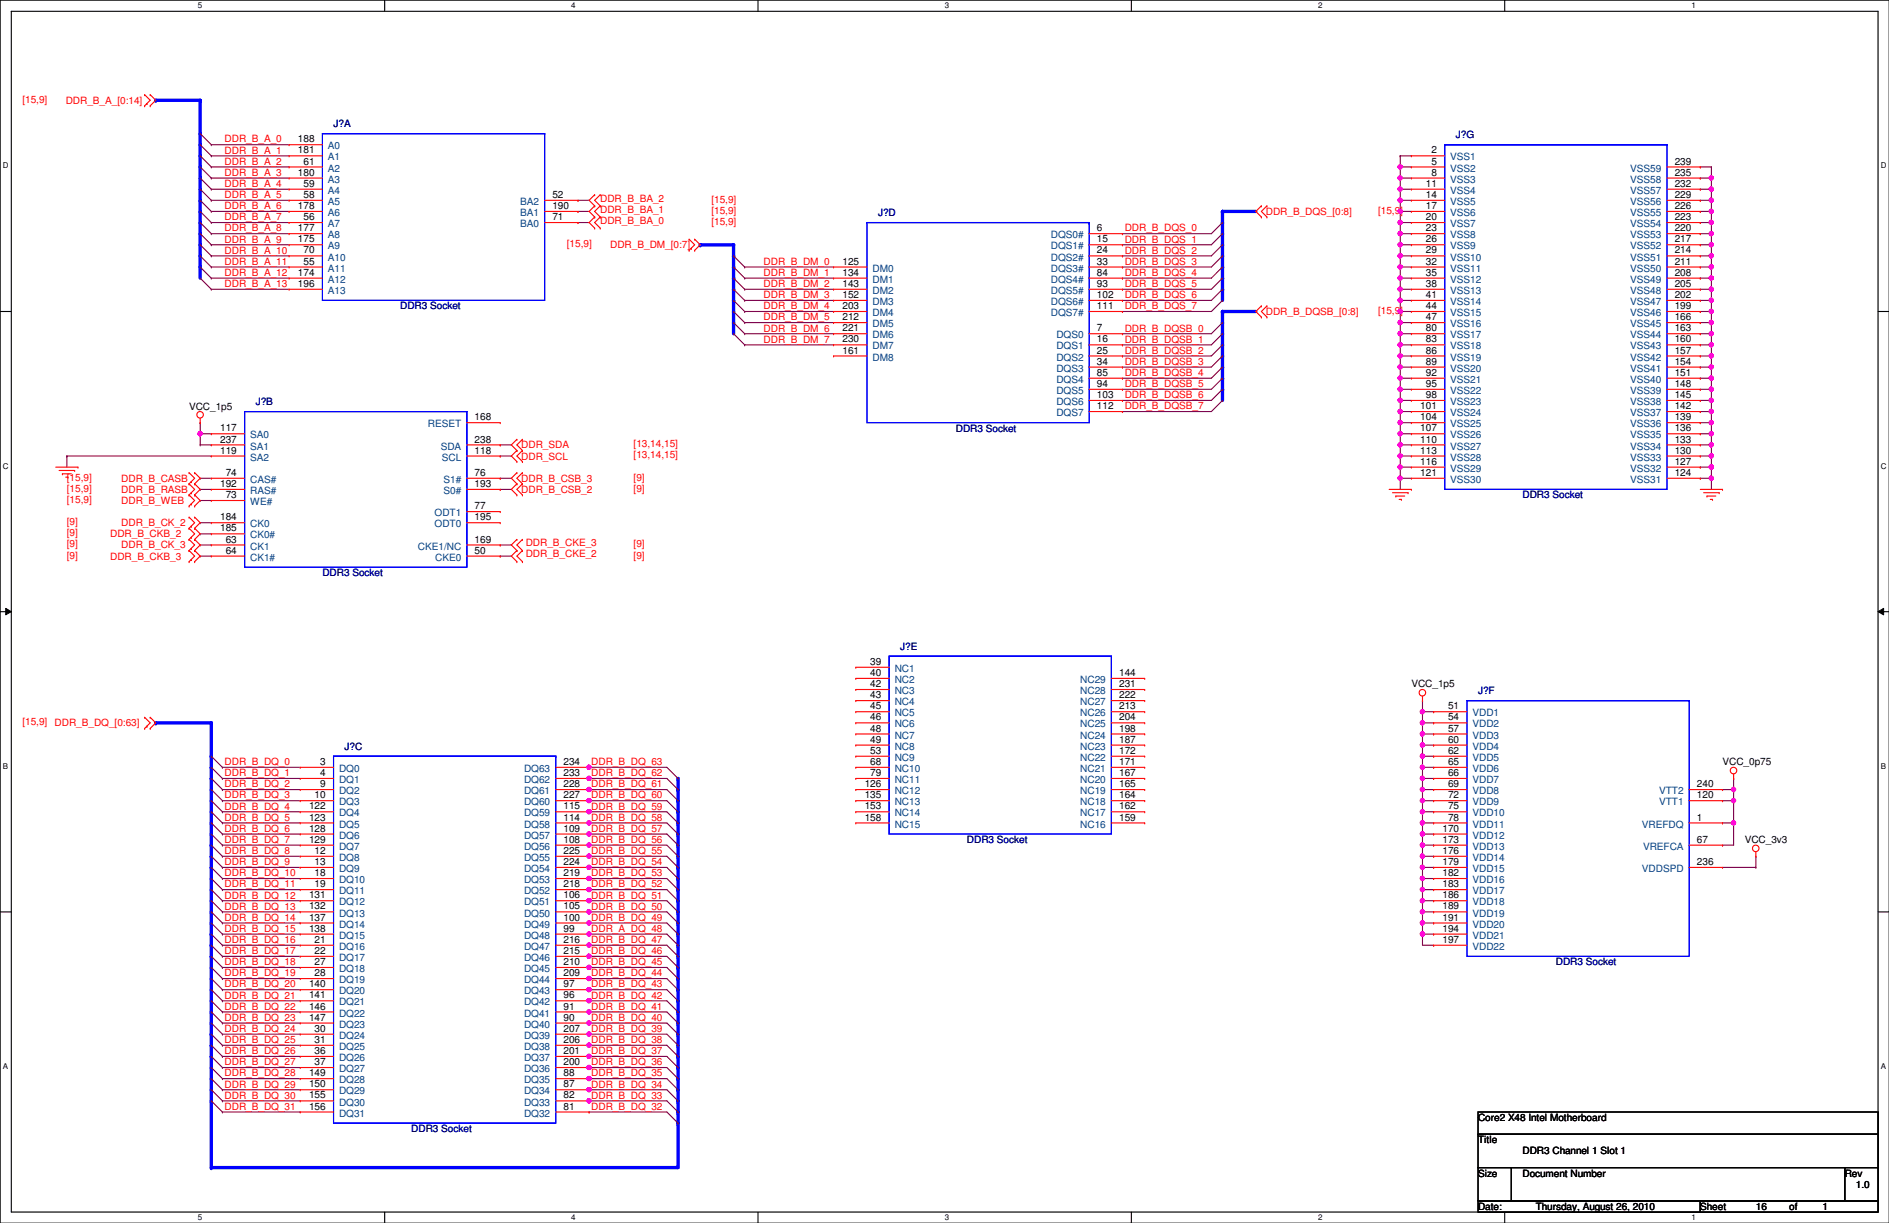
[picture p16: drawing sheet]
<svg xmlns="http://www.w3.org/2000/svg" width="432mm" height="279mm" viewBox="0 0 432 279" stroke-linecap="round" stroke-linejoin="round" font-family="sans-serif">
<defs><g id="words">
<g font-size="2.3" fill="#f00">
<text x="5.1" y="23.5">[15,9]</text>
<text x="15" y="23.7">DDR_B_A_[0:14]</text>
<text x="51.4" y="32.6">DDR_B_A_0</text>
<text x="51.4" y="35.1">DDR_B_A_1</text>
<text x="51.4" y="37.6">DDR_B_A_2</text>
<text x="51.4" y="40.2">DDR_B_A_3</text>
<text x="51.4" y="45.3">DDR_B_A_5</text>
<text x="51.4" y="42.7">DDR_B_A_4</text>
<text x="51.4" y="47.8">DDR_B_A_6</text>
<text x="137.2" y="46.1">DDR_B_BA_2</text>
<text x="162.6" y="46.3">[15,9]</text>
<text x="51.4" y="52.9">DDR_B_A_8</text>
<text x="51.4" y="50.3">DDR_B_A_7</text>
<text x="137.2" y="51.1">DDR_B_BA_0</text>
<text x="137.2" y="48.6">DDR_B_BA_1</text>
<text x="162.6" y="51.4">[15,9]</text>
<text x="162.6" y="48.9">[15,9]</text>
<text x="257.1" y="52.9">DDR_B_DQS_0</text>
<text x="289.3" y="49.1">DDR_B_DQS_[0:8]</text>
<text x="315" y="48.9">[15,9]</text>
<text x="51.4" y="58">DDR_B_A_10</text>
<text x="51.4" y="55.4">DDR_B_A_9</text>
<text x="129.6" y="56.5">[15,9]</text>
<text x="139.5" y="56.7">DDR_B_DM_[0:7]</text>
<text x="257.1" y="55.4">DDR_B_DQS_1</text>
<text x="257.1" y="58">DDR_B_DQS_2</text>
<text x="51.4" y="65.6">DDR_B_A_13</text>
<text x="51.4" y="63">DDR_B_A_12</text>
<text x="51.4" y="60.5">DDR_B_A_11</text>
<text x="174.5" y="63">DDR_B_DM_1</text>
<text x="174.5" y="60.5">DDR_B_DM_0</text>
<text x="174.5" y="65.6">DDR_B_DM_2</text>
<text x="257.1" y="60.5">DDR_B_DQS_3</text>
<text x="257.1" y="63">DDR_B_DQS_4</text>
<text x="257.1" y="65.6">DDR_B_DQS_5</text>
<text x="174.5" y="68.1">DDR_B_DM_3</text>
<text x="174.5" y="70.7">DDR_B_DM_4</text>
<text x="257.1" y="70.7">DDR_B_DQS_7</text>
<text x="257.1" y="68.1">DDR_B_DQS_6</text>
<text x="289.3" y="72">DDR_B_DQSB_[0:8]</text>
<text x="315" y="71.7">[15,9]</text>
<text x="174.5" y="73.2">DDR_B_DM_5</text>
<text x="174.5" y="75.7">DDR_B_DM_6</text>
<text x="257.1" y="75.7">DDR_B_DQSB_0</text>
<text x="174.5" y="78.3">DDR_B_DM_7</text>
<text x="257.1" y="80.8">DDR_B_DQSB_2</text>
<text x="257.1" y="83.4">DDR_B_DQSB_3</text>
<text x="257.1" y="78.3">DDR_B_DQSB_1</text>
<text x="257.1" y="85.9">DDR_B_DQSB_4</text>
<text x="257.1" y="88.4">DDR_B_DQSB_5</text>
<text x="257.1" y="91">DDR_B_DQSB_6</text>
<text x="257.1" y="93.5">DDR_B_DQSB_7</text>
<text x="119.2" y="105">DDR_SCL</text>
<text x="119.2" y="102.4">DDR_SDA</text>
<text x="144.8" y="104.7">[13,14,15]</text>
<text x="144.8" y="102.2">[13,14,15]</text>
<text x="15.3" y="109.8">[15,9]</text>
<text x="15.3" y="112.4">[15,9]</text>
<text x="27.7" y="110.1">DDR_B_CASB</text>
<text x="27.7" y="112.6">DDR_B_RASB</text>
<text x="119.2" y="110.1">DDR_B_CSB_3</text>
<text x="119.2" y="112.6">DDR_B_CSB_2</text>
<text x="144.8" y="109.8">[9]</text>
<text x="144.8" y="112.4">[9]</text>
<text x="15.3" y="114.9">[15,9]</text>
<text x="15.3" y="120">[9]</text>
<text x="27.7" y="115.1">DDR_B_WEB</text>
<text x="15.3" y="125.1">[9]</text>
<text x="15.3" y="122.5">[9]</text>
<text x="25.2" y="122.8">DDR_B_CKB_2</text>
<text x="27.7" y="120.2">DDR_B_CK_2</text>
<text x="27.7" y="125.3">DDR_B_CK_3</text>
<text x="120.2" y="124.8">DDR_B_CKE_3</text>
<text x="144.8" y="125.1">[9]</text>
<text x="15.3" y="127.6">[9]</text>
<text x="25.2" y="127.8">DDR_B_CKB_3</text>
<text x="120.2" y="127.3">DDR_B_CKE_2</text>
<text x="144.8" y="127.6">[9]</text>
<text x="5.1" y="165.7">[15,9]</text>
<text x="12.5" y="165.9">DDR_B_DQ_[0:63]</text>
<text x="51.4" y="177.3">DDR_B_DQ_1</text>
<text x="51.4" y="174.8">DDR_B_DQ_0</text>
<text x="51.4" y="179.9">DDR_B_DQ_2</text>
<text x="135.2" y="177.3">DDR_B_DQ_62</text>
<text x="135.2" y="174.8">DDR_B_DQ_63</text>
<text x="135.2" y="179.9">DDR_B_DQ_61</text>
<text x="51.4" y="182.4">DDR_B_DQ_3</text>
<text x="51.4" y="185">DDR_B_DQ_4</text>
<text x="135.2" y="182.4">DDR_B_DQ_60</text>
<text x="135.2" y="185">DDR_B_DQ_59</text>
<text x="51.4" y="190">DDR_B_DQ_6</text>
<text x="51.4" y="187.5">DDR_B_DQ_5</text>
<text x="135.2" y="190">DDR_B_DQ_57</text>
<text x="135.2" y="187.5">DDR_B_DQ_58</text>
<text x="51.4" y="197.7">DDR_B_DQ_9</text>
<text x="51.4" y="195.1">DDR_B_DQ_8</text>
<text x="51.4" y="192.6">DDR_B_DQ_7</text>
<text x="135.2" y="197.7">DDR_B_DQ_54</text>
<text x="135.2" y="195.1">DDR_B_DQ_55</text>
<text x="135.2" y="192.6">DDR_B_DQ_56</text>
<text x="51.4" y="202.7">DDR_B_DQ_11</text>
<text x="51.4" y="200.2">DDR_B_DQ_10</text>
<text x="135.2" y="202.7">DDR_B_DQ_52</text>
<text x="135.2" y="200.2">DDR_B_DQ_53</text>
<text x="51.4" y="207.8">DDR_B_DQ_13</text>
<text x="51.4" y="205.3">DDR_B_DQ_12</text>
<text x="135.2" y="207.8">DDR_B_DQ_50</text>
<text x="135.2" y="205.3">DDR_B_DQ_51</text>
<text x="51.4" y="210.4">DDR_B_DQ_14</text>
<text x="51.4" y="215.4">DDR_B_DQ_16</text>
<text x="51.4" y="212.9">DDR_B_DQ_15</text>
<text x="135.2" y="210.4">DDR_B_DQ_49</text>
<text x="135.2" y="215.4">DDR_B_DQ_47</text>
<text x="135.2" y="212.9">DDR_A_DQ_48</text>
<text x="51.4" y="218">DDR_B_DQ_17</text>
<text x="51.4" y="220.5">DDR_B_DQ_18</text>
<text x="135.2" y="218">DDR_B_DQ_46</text>
<text x="135.2" y="220.5">DDR_B_DQ_45</text>
<text x="51.4" y="223.1">DDR_B_DQ_19</text>
<text x="51.4" y="225.6">DDR_B_DQ_20</text>
<text x="135.2" y="223.1">DDR_B_DQ_44</text>
<text x="135.2" y="225.6">DDR_B_DQ_43</text>
<text x="51.4" y="233.2">DDR_B_DQ_23</text>
<text x="51.4" y="228.1">DDR_B_DQ_21</text>
<text x="51.4" y="230.7">DDR_B_DQ_22</text>
<text x="135.2" y="233.2">DDR_B_DQ_40</text>
<text x="135.2" y="228.1">DDR_B_DQ_42</text>
<text x="135.2" y="230.7">DDR_B_DQ_41</text>
<text x="51.4" y="235.8">DDR_B_DQ_24</text>
<text x="51.4" y="238.3">DDR_B_DQ_25</text>
<text x="135.2" y="235.8">DDR_B_DQ_39</text>
<text x="135.2" y="238.3">DDR_B_DQ_38</text>
<text x="51.4" y="243.4">DDR_B_DQ_27</text>
<text x="51.4" y="240.8">DDR_B_DQ_26</text>
<text x="51.4" y="245.9">DDR_B_DQ_28</text>
<text x="135.2" y="243.4">DDR_B_DQ_36</text>
<text x="135.2" y="240.8">DDR_B_DQ_37</text>
<text x="135.2" y="245.9">DDR_B_DQ_35</text>
<text x="51.4" y="248.5">DDR_B_DQ_29</text>
<text x="51.4" y="251">DDR_B_DQ_30</text>
<text x="135.2" y="248.5">DDR_B_DQ_34</text>
<text x="135.2" y="251">DDR_B_DQ_33</text>
<text x="51.4" y="253.5">DDR_B_DQ_31</text>
<text x="135.2" y="253.5">DDR_B_DQ_32</text>
</g>
<g font-size="2.3" fill="#000080">
<text x="76.2" y="29">J?A</text>
<text x="332.8" y="31.6">J?G</text>
<text x="200.7" y="49.4">J?D</text>
<text x="91.5" y="70.7">DDR3 Socket</text>
<text x="58.5" y="92.5">J?B</text>
<text x="218.5" y="98.6">DDR3 Socket</text>
<text x="348" y="113.9">DDR3 Socket</text>
<text x="73.7" y="131.7">DDR3 Socket</text>
<text x="205.8" y="148.4">J?E</text>
<text x="337.9" y="158.6">J?F</text>
<text x="78.8" y="171.3">J?C</text>
<text x="221" y="192.6">DDR3 Socket</text>
<text x="355.6" y="220.6">DDR3 Socket</text>
<text x="94" y="258.7">DDR3 Socket</text>
</g>
<g font-size="2.3">
<text x="68.1" y="32.5">188</text>
<text x="68.1" y="35.1">181</text>
<text x="327.2" y="35.1">2</text>
<text x="68.1" y="40.1">180</text>
<text x="69.4" y="37.6">61</text>
<text x="327.2" y="37.6">5</text>
<text x="327.2" y="40.1">8</text>
<text x="382.8" y="40.1">235</text>
<text x="382.8" y="37.6">239</text>
<text x="68.1" y="47.8">178</text>
<text x="69.4" y="42.7">59</text>
<text x="69.4" y="45.2">58</text>
<text x="126.3" y="47.8">190</text>
<text x="126.3" y="45.2">52</text>
<text x="325.9" y="42.7">11</text>
<text x="325.9" y="45.2">14</text>
<text x="325.9" y="47.8">17</text>
<text x="382.8" y="47.8">226</text>
<text x="382.8" y="45.2">229</text>
<text x="382.8" y="42.7">232</text>
<text x="68.1" y="52.8">177</text>
<text x="69.4" y="50.3">56</text>
<text x="126.3" y="50.3">71</text>
<text x="250.7" y="52.8">6</text>
<text x="325.9" y="50.3">20</text>
<text x="325.9" y="52.8">23</text>
<text x="382.8" y="52.8">220</text>
<text x="382.8" y="50.3">223</text>
<text x="68.1" y="55.4">175</text>
<text x="69.4" y="57.9">70</text>
<text x="250.7" y="55.4">15</text>
<text x="250.7" y="57.9">24</text>
<text x="325.9" y="55.4">26</text>
<text x="325.9" y="57.9">29</text>
<text x="382.8" y="57.9">214</text>
<text x="382.8" y="55.4">217</text>
<text x="68.1" y="63">174</text>
<text x="68.1" y="65.5">196</text>
<text x="69.4" y="60.5">55</text>
<text x="192.6" y="60.5">125</text>
<text x="192.6" y="63">134</text>
<text x="192.6" y="65.5">143</text>
<text x="250.7" y="60.5">33</text>
<text x="250.7" y="63">84</text>
<text x="250.7" y="65.5">93</text>
<text x="325.9" y="60.5">32</text>
<text x="325.9" y="63">35</text>
<text x="325.9" y="65.5">38</text>
<text x="382.8" y="65.5">205</text>
<text x="382.8" y="63">208</text>
<text x="382.8" y="60.5">211</text>
<text x="192.6" y="68.1">152</text>
<text x="192.6" y="70.6">203</text>
<text x="250.7" y="68.1">102</text>
<text x="250.7" y="70.6">111</text>
<text x="325.9" y="68.1">41</text>
<text x="325.9" y="70.6">44</text>
<text x="382.8" y="70.6">199</text>
<text x="382.8" y="68.1">202</text>
<text x="192.6" y="73.2">212</text>
<text x="192.6" y="75.7">221</text>
<text x="250.7" y="75.7">7</text>
<text x="325.9" y="73.2">47</text>
<text x="325.9" y="75.7">80</text>
<text x="382.8" y="75.7">163</text>
<text x="382.8" y="73.2">166</text>
<text x="192.6" y="78.2">230</text>
<text x="192.6" y="80.8">161</text>
<text x="250.7" y="78.2">16</text>
<text x="250.7" y="80.8">25</text>
<text x="250.7" y="83.3">34</text>
<text x="325.9" y="78.2">83</text>
<text x="325.9" y="80.8">86</text>
<text x="325.9" y="83.3">89</text>
<text x="382.8" y="83.3">154</text>
<text x="382.8" y="80.8">157</text>
<text x="382.8" y="78.2">160</text>
<text x="250.7" y="85.9">85</text>
<text x="250.7" y="88.4">94</text>
<text x="325.9" y="85.9">92</text>
<text x="325.9" y="88.4">95</text>
<text x="382.8" y="88.4">148</text>
<text x="382.8" y="85.9">151</text>
<text x="43.2" y="93.6">VCC_1p5</text>
<text x="250.7" y="90.9">103</text>
<text x="250.7" y="93.5">112</text>
<text x="324.7" y="93.5">101</text>
<text x="325.9" y="90.9">98</text>
<text x="382.8" y="93.5">142</text>
<text x="382.8" y="90.9">145</text>
<text x="50.3" y="98.6">117</text>
<text x="50.3" y="101.1">237</text>
<text x="108.5" y="96">168</text>
<text x="108.5" y="101.1">238</text>
<text x="324.7" y="96">104</text>
<text x="324.7" y="98.6">107</text>
<text x="324.7" y="101.1">110</text>
<text x="382.8" y="101.1">133</text>
<text x="382.8" y="98.6">136</text>
<text x="382.8" y="96">139</text>
<text x="50.3" y="103.6">119</text>
<text x="108.5" y="103.6">118</text>
<text x="324.7" y="103.6">113</text>
<text x="324.7" y="106.2">116</text>
<text x="382.8" y="106.2">127</text>
<text x="382.8" y="103.6">130</text>
<text x="50.3" y="111.3">192</text>
<text x="51.6" y="108.7">74</text>
<text x="51.6" y="113.8">73</text>
<text x="108.5" y="111.3">193</text>
<text x="108.5" y="108.7">76</text>
<text x="324.7" y="108.7">121</text>
<text x="382.8" y="108.7">124</text>
<text x="50.3" y="118.9">184</text>
<text x="108.5" y="118.9">195</text>
<text x="108.5" y="116.3">77</text>
<text x="50.3" y="121.4">185</text>
<text x="51.6" y="124">63</text>
<text x="108.5" y="124">169</text>
<text x="51.6" y="126.5">64</text>
<text x="108.5" y="126.5">50</text>
<text x="198.9" y="151.9">39</text>
<text x="198.9" y="154.4">40</text>
<text x="255.8" y="154.4">144</text>
<text x="198.9" y="157">42</text>
<text x="198.9" y="159.5">43</text>
<text x="255.8" y="159.5">222</text>
<text x="255.8" y="157">231</text>
<text x="322.6" y="157.1">VCC_1p5</text>
<text x="198.9" y="162.1">45</text>
<text x="198.9" y="164.6">46</text>
<text x="198.9" y="167.1">48</text>
<text x="255.8" y="167.1">198</text>
<text x="255.8" y="164.6">204</text>
<text x="255.8" y="162.1">213</text>
<text x="331" y="162.1">51</text>
<text x="331" y="164.6">54</text>
<text x="331" y="167.1">57</text>
<text x="198.9" y="169.7">49</text>
<text x="198.9" y="172.2">53</text>
<text x="255.8" y="172.2">172</text>
<text x="255.8" y="169.7">187</text>
<text x="331" y="169.7">60</text>
<text x="331" y="172.2">62</text>
<text x="73.2" y="174.8">3</text>
<text x="73.2" y="177.3">4</text>
<text x="73.2" y="179.8">9</text>
<text x="128.8" y="179.8">228</text>
<text x="128.8" y="177.3">233</text>
<text x="128.8" y="174.8">234</text>
<text x="197.7" y="179.8">126</text>
<text x="198.9" y="174.8">68</text>
<text x="198.9" y="177.3">79</text>
<text x="255.8" y="179.8">165</text>
<text x="255.8" y="177.3">167</text>
<text x="255.8" y="174.8">171</text>
<text x="331" y="174.8">65</text>
<text x="331" y="177.3">66</text>
<text x="331" y="179.8">69</text>
<text x="387.9" y="179.8">240</text>
<text x="393.7" y="174.8">VCC_0p75</text>
<text x="70.7" y="184.9">122</text>
<text x="71.9" y="182.4">10</text>
<text x="128.8" y="184.9">115</text>
<text x="128.8" y="182.4">227</text>
<text x="197.7" y="182.4">135</text>
<text x="197.7" y="184.9">153</text>
<text x="255.8" y="184.9">162</text>
<text x="255.8" y="182.4">164</text>
<text x="331" y="182.4">72</text>
<text x="331" y="184.9">75</text>
<text x="387.9" y="182.4">120</text>
<text x="70.7" y="187.5">123</text>
<text x="70.7" y="190">128</text>
<text x="128.8" y="190">109</text>
<text x="128.8" y="187.5">114</text>
<text x="197.7" y="187.5">158</text>
<text x="255.8" y="187.5">159</text>
<text x="329.7" y="190">170</text>
<text x="331" y="187.5">78</text>
<text x="387.9" y="187.5">1</text>
<text x="70.7" y="192.5">129</text>
<text x="71.9" y="195.1">12</text>
<text x="71.9" y="197.6">13</text>
<text x="128.8" y="197.6">224</text>
<text x="128.8" y="195.1">225</text>
<text x="128.8" y="192.5">108</text>
<text x="329.7" y="192.5">173</text>
<text x="329.7" y="195.1">176</text>
<text x="329.7" y="197.6">179</text>
<text x="387.9" y="197.6">236</text>
<text x="387.9" y="192.5">67</text>
<text x="398.8" y="192.6">VCC_3v3</text>
<text x="71.9" y="200.2">18</text>
<text x="71.9" y="202.7">19</text>
<text x="128.8" y="202.7">218</text>
<text x="128.8" y="200.2">219</text>
<text x="329.7" y="200.2">182</text>
<text x="329.7" y="202.7">183</text>
<text x="70.7" y="205.2">131</text>
<text x="70.7" y="207.8">132</text>
<text x="128.8" y="207.8">105</text>
<text x="128.8" y="205.2">106</text>
<text x="329.7" y="205.2">186</text>
<text x="329.7" y="207.8">189</text>
<text x="70.7" y="210.3">137</text>
<text x="70.7" y="212.9">138</text>
<text x="71.9" y="215.4">21</text>
<text x="128.8" y="215.4">216</text>
<text x="128.8" y="212.9">99</text>
<text x="128.8" y="210.3">100</text>
<text x="329.7" y="210.3">191</text>
<text x="329.7" y="212.9">194</text>
<text x="329.7" y="215.4">197</text>
<text x="71.9" y="217.9">22</text>
<text x="71.9" y="220.5">27</text>
<text x="128.8" y="220.5">210</text>
<text x="128.8" y="217.9">215</text>
<text x="70.7" y="225.6">140</text>
<text x="71.9" y="223">28</text>
<text x="128.8" y="225.6">97</text>
<text x="128.8" y="223">209</text>
<text x="70.7" y="228.1">141</text>
<text x="70.7" y="230.6">146</text>
<text x="70.7" y="233.2">147</text>
<text x="128.8" y="233.2">90</text>
<text x="128.8" y="230.6">91</text>
<text x="128.8" y="228.1">96</text>
<text x="71.9" y="235.7">30</text>
<text x="71.9" y="238.3">31</text>
<text x="128.8" y="238.3">206</text>
<text x="128.8" y="235.7">207</text>
<text x="70.7" y="245.9">149</text>
<text x="71.9" y="240.8">36</text>
<text x="71.9" y="243.3">37</text>
<text x="128.8" y="245.9">88</text>
<text x="128.8" y="243.3">200</text>
<text x="128.8" y="240.8">201</text>
<text x="70.7" y="248.4">150</text>
<text x="70.7" y="251">155</text>
<text x="128.8" y="251">82</text>
<text x="128.8" y="248.4">87</text>
<text x="70.7" y="253.5">156</text>
<text x="128.8" y="253.5">81</text>
<text x="337.9" y="256.1">Core2 X48 Intel Motherboard</text>
<text x="337.9" y="261.2">Title</text>
<text x="348" y="263.7">DDR3 Channel 1 Slot 1</text>
<text x="337.9" y="268.8">Size</text>
<text x="348" y="268.8">Document Number</text>
<text x="421.7" y="268.8">Rev</text>
<text x="424.2" y="271.4">1.0</text>
<text x="337.9" y="276.4">Date:</text>
<text x="351.1" y="276.4">Thursday, August 26, 2010</text>
<text x="388.7" y="276.4">Sheet</text>
<text x="401.4" y="276.4">16</text>
<text x="409" y="276.4">of</text>
<text x="416.6" y="276.4">1</text>
</g>
<g font-size="2.3" fill="#004080">
<text x="75" y="34.1">A0</text>
<text x="75" y="36.7">A1</text>
<text x="75" y="39.2">A2</text>
<text x="75" y="41.7">A3</text>
<text x="331.5" y="36.7">VSS1</text>
<text x="331.5" y="39.2">VSS2</text>
<text x="331.5" y="41.7">VSS3</text>
<text x="372.7" y="41.7">VSS58</text>
<text x="372.7" y="39.2">VSS59</text>
<text x="75" y="44.3">A4</text>
<text x="75" y="46.8">A5</text>
<text x="118.9" y="46.8">BA2</text>
<text x="331.5" y="44.3">VSS4</text>
<text x="331.5" y="46.8">VSS5</text>
<text x="372.7" y="46.8">VSS56</text>
<text x="372.7" y="44.3">VSS57</text>
<text x="75" y="49.4">A6</text>
<text x="75" y="51.9">A7</text>
<text x="118.9" y="51.9">BA0</text>
<text x="118.9" y="49.4">BA1</text>
<text x="331.5" y="49.4">VSS6</text>
<text x="331.5" y="51.9">VSS7</text>
<text x="372.7" y="51.9">VSS54</text>
<text x="372.7" y="49.4">VSS55</text>
<text x="75" y="54.4">A8</text>
<text x="75" y="57">A9</text>
<text x="75" y="59.5">A10</text>
<text x="240.2" y="54.4">DQS0#</text>
<text x="240.2" y="57">DQS1#</text>
<text x="240.2" y="59.5">DQS2#</text>
<text x="331.5" y="54.4">VSS8</text>
<text x="331.5" y="57">VSS9</text>
<text x="331.5" y="59.5">VSS10</text>
<text x="372.7" y="59.5">VSS51</text>
<text x="372.7" y="57">VSS52</text>
<text x="372.7" y="54.4">VSS53</text>
<text x="75" y="64.6">A12</text>
<text x="75" y="62.1">A11</text>
<text x="199.4" y="62.1">DM0</text>
<text x="199.4" y="64.6">DM1</text>
<text x="240.2" y="62.1">DQS3#</text>
<text x="240.2" y="64.6">DQS4#</text>
<text x="331.5" y="62.1">VSS11</text>
<text x="331.5" y="64.6">VSS12</text>
<text x="372.7" y="64.6">VSS49</text>
<text x="372.7" y="62.1">VSS50</text>
<text x="75" y="67.1">A13</text>
<text x="199.4" y="67.1">DM2</text>
<text x="199.4" y="69.7">DM3</text>
<text x="240.2" y="67.1">DQS5#</text>
<text x="240.2" y="69.7">DQS6#</text>
<text x="331.5" y="67.1">VSS13</text>
<text x="331.5" y="69.7">VSS14</text>
<text x="372.7" y="69.7">VSS47</text>
<text x="372.7" y="67.1">VSS48</text>
<text x="199.4" y="72.2">DM4</text>
<text x="199.4" y="74.8">DM5</text>
<text x="199.4" y="77.3">DM6</text>
<text x="240.2" y="72.2">DQS7#</text>
<text x="241.5" y="77.3">DQS0</text>
<text x="331.5" y="72.2">VSS15</text>
<text x="331.5" y="74.8">VSS16</text>
<text x="331.5" y="77.3">VSS17</text>
<text x="372.7" y="77.3">VSS44</text>
<text x="372.7" y="74.8">VSS45</text>
<text x="372.7" y="72.2">VSS46</text>
<text x="199.4" y="79.8">DM7</text>
<text x="199.4" y="82.4">DM8</text>
<text x="241.5" y="79.8">DQS1</text>
<text x="241.5" y="82.4">DQS2</text>
<text x="331.5" y="79.8">VSS18</text>
<text x="331.5" y="82.4">VSS19</text>
<text x="372.7" y="82.4">VSS42</text>
<text x="372.7" y="79.8">VSS43</text>
<text x="241.5" y="84.9">DQS3</text>
<text x="241.5" y="87.5">DQS4</text>
<text x="331.5" y="84.9">VSS20</text>
<text x="331.5" y="87.5">VSS21</text>
<text x="372.7" y="87.5">VSS40</text>
<text x="372.7" y="84.9">VSS41</text>
<text x="241.5" y="90">DQS5</text>
<text x="241.5" y="92.5">DQS6</text>
<text x="241.5" y="95.1">DQS7</text>
<text x="331.5" y="90">VSS22</text>
<text x="331.5" y="92.5">VSS23</text>
<text x="331.5" y="95.1">VSS24</text>
<text x="372.7" y="95.1">VSS37</text>
<text x="372.7" y="92.5">VSS38</text>
<text x="372.7" y="90">VSS39</text>
<text x="57.2" y="100.2">SA0</text>
<text x="97.8" y="97.6">RESET</text>
<text x="331.5" y="97.6">VSS25</text>
<text x="331.5" y="100.2">VSS26</text>
<text x="372.7" y="100.2">VSS35</text>
<text x="372.7" y="97.6">VSS36</text>
<text x="57.2" y="102.7">SA1</text>
<text x="57.2" y="105.2">SA2</text>
<text x="100.8" y="102.7">SDA</text>
<text x="101" y="105.2">SCL</text>
<text x="331.5" y="102.7">VSS27</text>
<text x="331.5" y="105.2">VSS28</text>
<text x="331.5" y="107.8">VSS29</text>
<text x="372.7" y="107.8">VSS32</text>
<text x="372.7" y="105.2">VSS33</text>
<text x="372.7" y="102.7">VSS34</text>
<text x="57.2" y="110.3">CAS#</text>
<text x="57.2" y="112.9">RAS#</text>
<text x="101.4" y="112.9">S0#</text>
<text x="101.4" y="110.3">S1#</text>
<text x="331.5" y="110.3">VSS30</text>
<text x="372.7" y="110.3">VSS31</text>
<text x="57.2" y="115.4">WE#</text>
<text x="99.4" y="117.9">ODT1</text>
<text x="57.2" y="120.5">CK0</text>
<text x="57.2" y="123">CK0#</text>
<text x="57.2" y="125.6">CK1</text>
<text x="95.5" y="125.6">CKE1/NC</text>
<text x="99.4" y="120.5">ODT0</text>
<text x="57.2" y="128.1">CK1#</text>
<text x="99.5" y="128.1">CKE0</text>
<text x="204.5" y="153.5">NC1</text>
<text x="204.5" y="156">NC2</text>
<text x="204.5" y="158.6">NC3</text>
<text x="204.5" y="161.1">NC4</text>
<text x="246.9" y="161.1">NC27</text>
<text x="246.9" y="158.6">NC28</text>
<text x="246.9" y="156">NC29</text>
<text x="204.5" y="163.7">NC5</text>
<text x="204.5" y="166.2">NC6</text>
<text x="246.9" y="166.2">NC25</text>
<text x="246.9" y="163.7">NC26</text>
<text x="336.6" y="163.7">VDD1</text>
<text x="336.6" y="166.2">VDD2</text>
<text x="204.5" y="168.7">NC7</text>
<text x="204.5" y="171.3">NC8</text>
<text x="204.5" y="173.8">NC9</text>
<text x="246.9" y="173.8">NC22</text>
<text x="246.9" y="171.3">NC23</text>
<text x="246.9" y="168.7">NC24</text>
<text x="336.6" y="168.7">VDD3</text>
<text x="336.6" y="171.3">VDD4</text>
<text x="336.6" y="173.8">VDD5</text>
<text x="77.5" y="176.4">DQ0</text>
<text x="77.5" y="178.9">DQ1</text>
<text x="119.8" y="178.9">DQ62</text>
<text x="119.8" y="176.4">DQ63</text>
<text x="204.5" y="176.4">NC10</text>
<text x="204.5" y="178.9">NC11</text>
<text x="246.9" y="178.9">NC20</text>
<text x="246.9" y="176.4">NC21</text>
<text x="336.6" y="176.4">VDD6</text>
<text x="336.6" y="178.9">VDD7</text>
<text x="77.5" y="181.4">DQ2</text>
<text x="77.5" y="184">DQ3</text>
<text x="119.8" y="184">DQ60</text>
<text x="119.8" y="181.4">DQ61</text>
<text x="204.5" y="181.4">NC12</text>
<text x="204.5" y="184">NC13</text>
<text x="246.9" y="184">NC18</text>
<text x="246.9" y="181.4">NC19</text>
<text x="336.6" y="181.4">VDD8</text>
<text x="336.6" y="184">VDD9</text>
<text x="379.3" y="184">VTT1</text>
<text x="379.3" y="181.4">VTT2</text>
<text x="77.5" y="186.5">DQ4</text>
<text x="77.5" y="189.1">DQ5</text>
<text x="77.5" y="191.6">DQ6</text>
<text x="119.8" y="191.6">DQ57</text>
<text x="119.8" y="189.1">DQ58</text>
<text x="119.8" y="186.5">DQ59</text>
<text x="204.5" y="186.5">NC14</text>
<text x="204.5" y="189.1">NC15</text>
<text x="246.9" y="189.1">NC16</text>
<text x="246.9" y="186.5">NC17</text>
<text x="336.6" y="186.5">VDD10</text>
<text x="336.6" y="189.1">VDD11</text>
<text x="336.6" y="191.6">VDD12</text>
<text x="375.3" y="189.1">VREFDQ</text>
<text x="77.5" y="194.1">DQ7</text>
<text x="77.5" y="196.7">DQ8</text>
<text x="119.8" y="196.7">DQ55</text>
<text x="119.8" y="194.1">DQ56</text>
<text x="336.6" y="194.1">VDD13</text>
<text x="336.6" y="196.7">VDD14</text>
<text x="375.6" y="194.1">VREFCA</text>
<text x="77.5" y="199.2">DQ9</text>
<text x="77.5" y="201.8">DQ10</text>
<text x="119.8" y="201.8">DQ53</text>
<text x="119.8" y="199.2">DQ54</text>
<text x="336.6" y="199.2">VDD15</text>
<text x="336.6" y="201.8">VDD16</text>
<text x="375.3" y="199.2">VDDSPD</text>
<text x="77.5" y="204.3">DQ11</text>
<text x="77.5" y="206.8">DQ12</text>
<text x="77.5" y="209.4">DQ13</text>
<text x="119.8" y="209.4">DQ50</text>
<text x="119.8" y="206.8">DQ51</text>
<text x="119.8" y="204.3">DQ52</text>
<text x="336.6" y="204.3">VDD17</text>
<text x="336.6" y="206.8">VDD18</text>
<text x="336.6" y="209.4">VDD19</text>
<text x="77.5" y="211.9">DQ14</text>
<text x="77.5" y="214.5">DQ15</text>
<text x="119.8" y="214.5">DQ48</text>
<text x="119.8" y="211.9">DQ49</text>
<text x="336.6" y="211.9">VDD20</text>
<text x="336.6" y="214.5">VDD21</text>
<text x="77.5" y="217">DQ16</text>
<text x="77.5" y="219.5">DQ17</text>
<text x="119.8" y="219.5">DQ46</text>
<text x="119.8" y="217">DQ47</text>
<text x="336.6" y="217">VDD22</text>
<text x="77.5" y="222.1">DQ18</text>
<text x="77.5" y="224.6">DQ19</text>
<text x="77.5" y="227.2">DQ20</text>
<text x="119.8" y="227.2">DQ43</text>
<text x="119.8" y="224.6">DQ44</text>
<text x="119.8" y="222.1">DQ45</text>
<text x="77.5" y="229.7">DQ21</text>
<text x="77.5" y="232.2">DQ22</text>
<text x="119.8" y="232.2">DQ41</text>
<text x="119.8" y="229.7">DQ42</text>
<text x="77.5" y="234.8">DQ23</text>
<text x="77.5" y="237.3">DQ24</text>
<text x="77.5" y="239.9">DQ25</text>
<text x="119.8" y="239.9">DQ38</text>
<text x="119.8" y="237.3">DQ39</text>
<text x="119.8" y="234.8">DQ40</text>
<text x="77.5" y="242.4">DQ26</text>
<text x="77.5" y="244.9">DQ27</text>
<text x="119.8" y="244.9">DQ36</text>
<text x="119.8" y="242.4">DQ37</text>
<text x="77.5" y="247.5">DQ28</text>
<text x="77.5" y="250">DQ29</text>
<text x="119.8" y="250">DQ34</text>
<text x="119.8" y="247.5">DQ35</text>
<text x="77.5" y="252.6">DQ30</text>
<text x="77.5" y="255.1">DQ31</text>
<text x="119.8" y="255.1">DQ32</text>
<text x="119.8" y="252.6">DQ33</text>
</g>
<g font-size="1.8">
<text x="45.3" y="1.9">5</text>
<text x="130.6" y="1.9">4</text>
<text x="215.9" y="1.9">3</text>
<text x="301.3" y="1.9">2</text>
<text x="386.6" y="1.9">1</text>
<text x=".7" y="38.5">D</text>
<text x="429.9" y="38.5">D</text>
<text x=".7" y="107.1">C</text>
<text x="429.9" y="107.1">C</text>
<text x=".7" y="175.6">B</text>
<text x="429.9" y="175.6">B</text>
<text x=".7" y="244.2">A</text>
<text x="429.9" y="244.2">A</text>
<text x="45.3" y="278.8">5</text>
<text x="130.6" y="278.8">4</text>
<text x="215.9" y="278.8">3</text>
<text x="301.3" y="278.8">2</text>
<text x="386.6" y="278.8">1</text>
</g>
</g></defs>
<path d="M0 0h431.8v279.4h-431.8zM2.6 2.6h426.7v274.3h-426.7z" fill="none" stroke="#000" stroke-width=".25"/>
<g fill="#fff">
<path d="M45.3 .3h.9v2h-.9z"/>
<path d="M45.3 277.2h.9v1.9h-.9z"/>
</g>
<path d="M87.9 0v2.6M87.9 276.9v2.5" fill="none" stroke="#000" stroke-width=".25"/>
<g fill="#fff">
<path d="M130.6 .3h1v2h-1z"/>
<path d="M130.6 277.2h1v1.9h-1z"/>
</g>
<path d="M173.3 0v2.6M173.3 276.9v2.5" fill="none" stroke="#000" stroke-width=".25"/>
<g fill="#fff">
<path d="M215.9 .3h1v2h-1z"/>
<path d="M215.9 277.2h1v1.9h-1z"/>
</g>
<path d="M258.6 0v2.6M258.6 276.9v2.5" fill="none" stroke="#000" stroke-width=".25"/>
<g fill="#fff">
<path d="M301.3 .3h1v2h-1z"/>
<path d="M301.3 277.2h1v1.9h-1z"/>
</g>
<path d="M344 0v2.6M344 276.9v2.5" fill="none" stroke="#000" stroke-width=".25"/>
<g fill="#fff">
<path d="M386.6 .3h1v2h-1z"/>
<path d="M386.6 277.2h1v1.9h-1z"/>
<path d="M.7 36.9h1.2v2h-1.2z"/>
<path d="M429.9 36.9h1.3v2h-1.3z"/>
<path d="M.7 105.5h1.2v1.9h-1.2z"/>
<path d="M429.9 105.5h1.3v1.9h-1.3z"/>
</g>
<path d="M0 71.2h2.6M429.3 71.2h2.5" fill="none" stroke="#000" stroke-width=".25"/>
<g fill="#fff">
<path d="M.7 174h1.2v2h-1.2z"/>
<path d="M429.9 174h1.2v2h-1.2z"/>
</g>
<path d="M0 139.7h2.6M429.3 139.7h2.5" fill="none" stroke="#000" stroke-width=".25"/>
<path d="M1.3 139l1.3 .7-1.3 .8zM429.3 139.7l1.3-.7v1.5z" fill="#000"/>
<path d="M1.3 139l1.3 .7-1.3 .8zM429.3 139.7l1.3-.7v1.5z" fill="none" stroke="#000" stroke-width=".23"/>
<g fill="#fff">
<path d="M.7 242.6h1.2v2h-1.2z"/>
<path d="M429.9 242.6h1.2v2h-1.2z"/>
</g>
<path d="M0 208.3h2.6M429.3 208.3h2.5" fill="none" stroke="#000" stroke-width=".25"/>
<path d="M320.1 35.6h.1M320.1 35.6v2.5M320.1 61h.1M320.1 61v2.5" fill="none" stroke="#800040" stroke-width=".25"/>
<circle cx="320.1" cy="61" r=".49" fill="#f0f"/>
<circle cx="320.1" cy="61" r=".49" fill="none" stroke="#f0f" stroke-width=".25"/>
<path d="M320.1 76.2h.1M320.1 76.2v2.6" fill="none" stroke="#800040" stroke-width=".25"/>
<circle cx="320.1" cy="76.2" r=".49" fill="#f0f"/>
<circle cx="320.1" cy="76.2" r=".49" fill="none" stroke="#f0f" stroke-width=".25"/>
<path d="M320.1 71.2h.1M320.1 71.2v2.5" fill="none" stroke="#800040" stroke-width=".25"/>
<circle cx="320.1" cy="71.1" r=".49" fill="#f0f"/>
<circle cx="320.1" cy="71.1" r=".49" fill="none" stroke="#f0f" stroke-width=".25"/>
<path d="M320.1 101.6h.1M320.1 101.6v2.6" fill="none" stroke="#800040" stroke-width=".25"/>
<circle cx="320.1" cy="101.6" r=".49" fill="#f0f"/>
<circle cx="320.1" cy="101.6" r=".49" fill="none" stroke="#f0f" stroke-width=".25"/>
<path d="M320.1 86.4h.1M320.1 86.4v2.5" fill="none" stroke="#800040" stroke-width=".25"/>
<circle cx="320.1" cy="86.4" r=".49" fill="#f0f"/>
<circle cx="320.1" cy="86.4" r=".49" fill="none" stroke="#f0f" stroke-width=".25"/>
<path d="M320.1 96.6h.1M320.1 96.6v2.5" fill="none" stroke="#800040" stroke-width=".25"/>
<circle cx="320.1" cy="96.5" r=".49" fill="#f0f"/>
<circle cx="320.1" cy="96.5" r=".49" fill="none" stroke="#f0f" stroke-width=".25"/>
<path d="M320.1 48.3h.1M320.1 48.3v2.5" fill="none" stroke="#800040" stroke-width=".25"/>
<circle cx="320.1" cy="48.3" r=".49" fill="#f0f"/>
<circle cx="320.1" cy="48.3" r=".49" fill="none" stroke="#f0f" stroke-width=".25"/>
<path d="M320.1 43.2h.1M320.1 43.2v2.6" fill="none" stroke="#800040" stroke-width=".25"/>
<circle cx="320.1" cy="43.2" r=".49" fill="#f0f"/>
<circle cx="320.1" cy="43.2" r=".49" fill="none" stroke="#f0f" stroke-width=".25"/>
<path d="M320.1 58.5h.1M320.1 58.5v2.5" fill="none" stroke="#800040" stroke-width=".25"/>
<circle cx="320.1" cy="58.4" r=".49" fill="#f0f"/>
<circle cx="320.1" cy="58.4" r=".49" fill="none" stroke="#f0f" stroke-width=".25"/>
<path d="M320.1 73.7h.1M320.1 73.7v2.5" fill="none" stroke="#800040" stroke-width=".25"/>
<circle cx="320.1" cy="73.7" r=".49" fill="#f0f"/>
<circle cx="320.1" cy="73.7" r=".49" fill="none" stroke="#f0f" stroke-width=".25"/>
<path d="M320.1 68.6h.1M320.1 68.6v2.6" fill="none" stroke="#800040" stroke-width=".25"/>
<circle cx="320.1" cy="68.6" r=".49" fill="#f0f"/>
<circle cx="320.1" cy="68.6" r=".49" fill="none" stroke="#f0f" stroke-width=".25"/>
<path d="M320.1 99.1h.1M320.1 99.1v2.5" fill="none" stroke="#800040" stroke-width=".25"/>
<circle cx="320.1" cy="99.1" r=".49" fill="#f0f"/>
<circle cx="320.1" cy="99.1" r=".49" fill="none" stroke="#f0f" stroke-width=".25"/>
<path d="M320.1 83.9h.1M320.1 83.9v2.5" fill="none" stroke="#800040" stroke-width=".25"/>
<circle cx="320.1" cy="83.8" r=".49" fill="#f0f"/>
<circle cx="320.1" cy="83.8" r=".49" fill="none" stroke="#f0f" stroke-width=".25"/>
<path d="M320.1 94h.1M320.1 94v2.6" fill="none" stroke="#800040" stroke-width=".25"/>
<circle cx="320.1" cy="94" r=".49" fill="#f0f"/>
<circle cx="320.1" cy="94" r=".49" fill="none" stroke="#f0f" stroke-width=".25"/>
<path d="M320.1 40.7h.1M320.1 40.7v2.5" fill="none" stroke="#800040" stroke-width=".25"/>
<circle cx="320.1" cy="40.7" r=".49" fill="#f0f"/>
<circle cx="320.1" cy="40.7" r=".49" fill="none" stroke="#f0f" stroke-width=".25"/>
<path d="M320.1 55.9h.1M320.1 55.9v2.6" fill="none" stroke="#800040" stroke-width=".25"/>
<circle cx="320.1" cy="55.9" r=".49" fill="#f0f"/>
<circle cx="320.1" cy="55.9" r=".49" fill="none" stroke="#f0f" stroke-width=".25"/>
<path d="M320.1 66.1h.1M320.1 66.1v2.5" fill="none" stroke="#800040" stroke-width=".25"/>
<circle cx="320.1" cy="66.1" r=".49" fill="#f0f"/>
<circle cx="320.1" cy="66.1" r=".49" fill="none" stroke="#f0f" stroke-width=".25"/>
<path d="M320.1 81.3h.1M320.1 81.3v2.6" fill="none" stroke="#800040" stroke-width=".25"/>
<circle cx="320.1" cy="81.3" r=".49" fill="#f0f"/>
<circle cx="320.1" cy="81.3" r=".49" fill="none" stroke="#f0f" stroke-width=".25"/>
<path d="M320.1 109.3h.1M320.1 109.3v2.5" fill="none" stroke="#800040" stroke-width=".25"/>
<circle cx="320.1" cy="109.2" r=".49" fill="#f0f"/>
<circle cx="320.1" cy="109.2" r=".49" fill="none" stroke="#f0f" stroke-width=".25"/>
<path d="M320.1 91.5h.1M320.1 91.5v2.5" fill="none" stroke="#800040" stroke-width=".25"/>
<circle cx="320.1" cy="91.5" r=".49" fill="#f0f"/>
<circle cx="320.1" cy="91.5" r=".49" fill="none" stroke="#f0f" stroke-width=".25"/>
<path d="M320.1 38.1h.1M320.1 38.1v2.6" fill="none" stroke="#800040" stroke-width=".25"/>
<circle cx="320.1" cy="38.1" r=".49" fill="#f0f"/>
<circle cx="320.1" cy="38.1" r=".49" fill="none" stroke="#f0f" stroke-width=".25"/>
<path d="M320.1 53.4h.1M320.1 53.4v2.5" fill="none" stroke="#800040" stroke-width=".25"/>
<circle cx="320.1" cy="53.4" r=".49" fill="#f0f"/>
<circle cx="320.1" cy="53.4" r=".49" fill="none" stroke="#f0f" stroke-width=".25"/>
<path d="M320.1 63.5h.1M320.1 63.5v2.6" fill="none" stroke="#800040" stroke-width=".25"/>
<circle cx="320.1" cy="63.5" r=".49" fill="#f0f"/>
<circle cx="320.1" cy="63.5" r=".49" fill="none" stroke="#f0f" stroke-width=".25"/>
<path d="M320.1 78.8h.1M320.1 78.8v2.5" fill="none" stroke="#800040" stroke-width=".25"/>
<circle cx="320.1" cy="78.8" r=".49" fill="#f0f"/>
<circle cx="320.1" cy="78.8" r=".49" fill="none" stroke="#f0f" stroke-width=".25"/>
<path d="M320.1 104.2h.1M320.1 104.2v2.5" fill="none" stroke="#800040" stroke-width=".25"/>
<circle cx="320.1" cy="104.2" r=".49" fill="#f0f"/>
<circle cx="320.1" cy="104.2" r=".49" fill="none" stroke="#f0f" stroke-width=".25"/>
<path d="M320.1 88.9h.1M320.1 88.9v2.6" fill="none" stroke="#800040" stroke-width=".25"/>
<circle cx="320.1" cy="88.9" r=".49" fill="#f0f"/>
<circle cx="320.1" cy="88.9" r=".49" fill="none" stroke="#f0f" stroke-width=".25"/>
<path d="M320.1 50.8h.1M320.1 50.8v2.6" fill="none" stroke="#800040" stroke-width=".25"/>
<circle cx="320.1" cy="50.8" r=".49" fill="#f0f"/>
<circle cx="320.1" cy="50.8" r=".49" fill="none" stroke="#f0f" stroke-width=".25"/>
<path d="M320.1 45.8h.1M320.1 45.8v2.5" fill="none" stroke="#800040" stroke-width=".25"/>
<circle cx="320.1" cy="45.7" r=".49" fill="#f0f"/>
<circle cx="320.1" cy="45.7" r=".49" fill="none" stroke="#f0f" stroke-width=".25"/>
<g fill="none" stroke="#800040" stroke-width=".25">
<path d="M320.1 35.6h.1M320.1 38.1h.1M320.1 35.6h2.5M320.1 38.1h2.5M320.1 48.3h.1M320.1 50.8h.1M320.1 43.2h.1M320.1 45.8h.1M320.1 58.5h.1M320.1 40.7h.1M320.1 55.9h.1M320.1 53.4h.1"/>
<path d="M320.1 48.3h2.5M320.1 50.8h2.5M320.1 43.2h2.5M320.1 45.8h2.5M320.1 58.5h2.5M320.1 40.7h2.5M320.1 55.9h2.5M320.1 53.4h2.5M320.1 61h.1M320.1 63.5h.1M320.1 76.2h.1M320.1 78.8h.1"/>
<path d="M320.1 71.2h.1M320.1 73.7h.1M320.1 68.6h.1M320.1 66.1h.1M320.1 61h2.5M320.1 63.5h2.5M320.1 76.2h2.5M320.1 78.8h2.5M320.1 71.2h2.5M320.1 73.7h2.5M320.1 68.6h2.5M320.1 66.1h2.5"/>
<path d="M320.1 86.4h.1M320.1 88.9h.1M320.1 96.6h.1M320.1 99.1h.1M320.1 83.9h.1M320.1 94h.1M320.1 81.3h.1M320.1 91.5h.1M320.1 86.4h2.5M320.1 88.9h2.5M320.1 96.6h2.5M320.1 99.1h2.5"/>
<path d="M320.1 83.9h2.5M320.1 94h2.5M320.1 81.3h2.5M320.1 91.5h2.5M320.1 101.6h.1M320.1 104.2h.1M320.1 106.7h.1M320.1 109.3h.1M320.1 101.6h2.5M320.1 104.2h2.5M320.1 106.7h2.5M320.1 109.3h2.5"/>
<path d="M320.1 106.7v2.6"/>
</g>
<circle cx="320.1" cy="106.7" r=".49" fill="#f0f"/>
<circle cx="320.1" cy="106.7" r=".49" fill="none" stroke="#f0f" stroke-width=".25"/>
<path d="M391.2 61h.1M391.2 61v2.5" fill="none" stroke="#800040" stroke-width=".25"/>
<circle cx="391.2" cy="61" r=".49" fill="#f0f"/>
<circle cx="391.2" cy="61" r=".49" fill="none" stroke="#f0f" stroke-width=".25"/>
<path d="M391.2 78.8h.1M391.2 78.8v2.5" fill="none" stroke="#800040" stroke-width=".25"/>
<circle cx="391.2" cy="78.8" r=".49" fill="#f0f"/>
<circle cx="391.2" cy="78.8" r=".49" fill="none" stroke="#f0f" stroke-width=".25"/>
<path d="M391.2 109.3h.1M391.2 109.3v2.5" fill="none" stroke="#800040" stroke-width=".25"/>
<circle cx="391.2" cy="109.2" r=".49" fill="#f0f"/>
<circle cx="391.2" cy="109.2" r=".49" fill="none" stroke="#f0f" stroke-width=".25"/>
<path d="M391.2 50.8h.1M391.2 50.8v2.6" fill="none" stroke="#800040" stroke-width=".25"/>
<circle cx="391.2" cy="50.8" r=".49" fill="#f0f"/>
<circle cx="391.2" cy="50.8" r=".49" fill="none" stroke="#f0f" stroke-width=".25"/>
<path d="M391.2 91.5h.1M391.2 91.5v2.5" fill="none" stroke="#800040" stroke-width=".25"/>
<circle cx="391.2" cy="91.5" r=".49" fill="#f0f"/>
<circle cx="391.2" cy="91.5" r=".49" fill="none" stroke="#f0f" stroke-width=".25"/>
<path d="M391.2 63.5h.1M391.2 63.5v2.6" fill="none" stroke="#800040" stroke-width=".25"/>
<circle cx="391.2" cy="63.5" r=".49" fill="#f0f"/>
<circle cx="391.2" cy="63.5" r=".49" fill="none" stroke="#f0f" stroke-width=".25"/>
<path d="M391.2 81.3h.1M391.2 81.3v2.6" fill="none" stroke="#800040" stroke-width=".25"/>
<circle cx="391.2" cy="81.3" r=".49" fill="#f0f"/>
<circle cx="391.2" cy="81.3" r=".49" fill="none" stroke="#f0f" stroke-width=".25"/>
<path d="M391.2 53.4h.1M391.2 53.4v2.5" fill="none" stroke="#800040" stroke-width=".25"/>
<circle cx="391.2" cy="53.4" r=".49" fill="#f0f"/>
<circle cx="391.2" cy="53.4" r=".49" fill="none" stroke="#f0f" stroke-width=".25"/>
<path d="M391.2 96.6h.1M391.2 96.6v2.5" fill="none" stroke="#800040" stroke-width=".25"/>
<circle cx="391.2" cy="96.5" r=".49" fill="#f0f"/>
<circle cx="391.2" cy="96.5" r=".49" fill="none" stroke="#f0f" stroke-width=".25"/>
<path d="M391.2 38.1h.1M391.2 38.1v2.6M391.2 66.1h.1M391.2 66.1v2.5" fill="none" stroke="#800040" stroke-width=".25"/>
<circle cx="391.2" cy="66.1" r=".49" fill="#f0f"/>
<circle cx="391.2" cy="66.1" r=".49" fill="none" stroke="#f0f" stroke-width=".25"/>
<path d="M391.2 71.2h.1M391.2 71.2v2.5" fill="none" stroke="#800040" stroke-width=".25"/>
<circle cx="391.2" cy="71.1" r=".49" fill="#f0f"/>
<circle cx="391.2" cy="71.1" r=".49" fill="none" stroke="#f0f" stroke-width=".25"/>
<path d="M391.2 83.9h.1M391.2 83.9v2.5" fill="none" stroke="#800040" stroke-width=".25"/>
<circle cx="391.2" cy="83.8" r=".49" fill="#f0f"/>
<circle cx="391.2" cy="83.8" r=".49" fill="none" stroke="#f0f" stroke-width=".25"/>
<path d="M391.2 55.9h.1M391.2 55.9v2.6" fill="none" stroke="#800040" stroke-width=".25"/>
<circle cx="391.2" cy="55.9" r=".49" fill="#f0f"/>
<circle cx="391.2" cy="55.9" r=".49" fill="none" stroke="#f0f" stroke-width=".25"/>
<path d="M391.2 94h.1M391.2 94v2.6" fill="none" stroke="#800040" stroke-width=".25"/>
<circle cx="391.2" cy="94" r=".49" fill="#f0f"/>
<circle cx="391.2" cy="94" r=".49" fill="none" stroke="#f0f" stroke-width=".25"/>
<path d="M391.2 99.1h.1M391.2 99.1v2.5" fill="none" stroke="#800040" stroke-width=".25"/>
<circle cx="391.2" cy="99.1" r=".49" fill="#f0f"/>
<circle cx="391.2" cy="99.1" r=".49" fill="none" stroke="#f0f" stroke-width=".25"/>
<path d="M391.2 40.7h.1M391.2 40.7v2.5" fill="none" stroke="#800040" stroke-width=".25"/>
<circle cx="391.2" cy="40.7" r=".49" fill="#f0f"/>
<circle cx="391.2" cy="40.7" r=".49" fill="none" stroke="#f0f" stroke-width=".25"/>
<path d="M391.2 45.8h.1M391.2 45.8v2.5" fill="none" stroke="#800040" stroke-width=".25"/>
<circle cx="391.2" cy="45.7" r=".49" fill="#f0f"/>
<circle cx="391.2" cy="45.7" r=".49" fill="none" stroke="#f0f" stroke-width=".25"/>
<path d="M391.2 68.6h.1M391.2 68.6v2.6" fill="none" stroke="#800040" stroke-width=".25"/>
<circle cx="391.2" cy="68.6" r=".49" fill="#f0f"/>
<circle cx="391.2" cy="68.6" r=".49" fill="none" stroke="#f0f" stroke-width=".25"/>
<path d="M391.2 73.7h.1M391.2 73.7v2.5" fill="none" stroke="#800040" stroke-width=".25"/>
<circle cx="391.2" cy="73.7" r=".49" fill="#f0f"/>
<circle cx="391.2" cy="73.7" r=".49" fill="none" stroke="#f0f" stroke-width=".25"/>
<path d="M391.2 86.4h.1M391.2 86.4v2.5" fill="none" stroke="#800040" stroke-width=".25"/>
<circle cx="391.2" cy="86.4" r=".49" fill="#f0f"/>
<circle cx="391.2" cy="86.4" r=".49" fill="none" stroke="#f0f" stroke-width=".25"/>
<path d="M391.2 58.5h.1M391.2 58.5v2.5" fill="none" stroke="#800040" stroke-width=".25"/>
<circle cx="391.2" cy="58.4" r=".49" fill="#f0f"/>
<circle cx="391.2" cy="58.4" r=".49" fill="none" stroke="#f0f" stroke-width=".25"/>
<path d="M391.2 101.6h.1M391.2 101.6v2.6" fill="none" stroke="#800040" stroke-width=".25"/>
<circle cx="391.2" cy="104.2" r=".49" fill="#f0f"/>
<circle cx="391.2" cy="104.2" r=".49" fill="none" stroke="#f0f" stroke-width=".25"/>
<circle cx="391.2" cy="101.6" r=".49" fill="#f0f"/>
<circle cx="391.2" cy="101.6" r=".49" fill="none" stroke="#f0f" stroke-width=".25"/>
<path d="M391.2 43.2h.1M391.2 43.2v2.6" fill="none" stroke="#800040" stroke-width=".25"/>
<circle cx="391.2" cy="43.2" r=".49" fill="#f0f"/>
<circle cx="391.2" cy="43.2" r=".49" fill="none" stroke="#f0f" stroke-width=".25"/>
<path d="M391.2 48.3h.1M391.2 48.3v2.5" fill="none" stroke="#800040" stroke-width=".25"/>
<circle cx="391.2" cy="48.3" r=".49" fill="#f0f"/>
<circle cx="391.2" cy="48.3" r=".49" fill="none" stroke="#f0f" stroke-width=".25"/>
<path d="M391.2 76.2h.1M391.2 76.2v2.6" fill="none" stroke="#800040" stroke-width=".25"/>
<circle cx="391.2" cy="76.2" r=".49" fill="#f0f"/>
<circle cx="391.2" cy="76.2" r=".49" fill="none" stroke="#f0f" stroke-width=".25"/>
<path d="M391.2 88.9h.1M391.2 88.9v2.6" fill="none" stroke="#800040" stroke-width=".25"/>
<circle cx="391.2" cy="88.9" r=".49" fill="#f0f"/>
<circle cx="391.2" cy="88.9" r=".49" fill="none" stroke="#f0f" stroke-width=".25"/>
<path d="M388.7 106.7h.1M388.7 106.7h2.5" fill="none" stroke="#800040" stroke-width=".25"/>
<circle cx="391.2" cy="106.7" r=".49" fill="#f0f"/>
<circle cx="391.2" cy="106.7" r=".49" fill="none" stroke="#f0f" stroke-width=".25"/>
<g fill="none" stroke="#800040" stroke-width=".25">
<path d="M388.7 38.1h.1M388.7 38.1h2.5M388.7 50.8h.1M388.7 53.4h.1M388.7 55.9h.1M388.7 40.7h.1M388.7 58.5h.1M388.7 43.2h.1M388.7 45.8h.1M388.7 48.3h.1M388.7 50.8h2.5M388.7 53.4h2.5"/>
<path d="M388.7 55.9h2.5M388.7 40.7h2.5M388.7 58.5h2.5M388.7 43.2h2.5M388.7 45.8h2.5M388.7 48.3h2.5M388.7 61h.1M388.7 63.5h.1M388.7 78.8h.1M388.7 66.1h.1M388.7 68.6h.1M388.7 71.2h.1"/>
<path d="M388.7 73.7h.1M388.7 76.2h.1M388.7 61h2.5M388.7 63.5h2.5M388.7 78.8h2.5M388.7 66.1h2.5M388.7 68.6h2.5M388.7 71.2h2.5M388.7 73.7h2.5M388.7 76.2h2.5M388.7 81.3h.1M388.7 91.5h.1"/>
<path d="M388.7 94h.1M388.7 83.9h.1M388.7 96.6h.1M388.7 99.1h.1M388.7 86.4h.1M388.7 88.9h.1M388.7 81.3h2.5M388.7 91.5h2.5M388.7 94h2.5M388.7 83.9h2.5M388.7 96.6h2.5M388.7 99.1h2.5"/>
<path d="M388.7 86.4h2.5M388.7 88.9h2.5M388.7 101.6h.1M388.7 104.2h.1M388.7 109.3h.1M388.7 101.6h2.5M388.7 104.2h2.5M391.2 104.2h.1M391.2 106.7h.1M391.2 104.2v5.1h-2.5"/>
</g>
<circle cx="391.2" cy="106.7" r=".49" fill="#f0f"/>
<circle cx="391.2" cy="106.7" r=".49" fill="none" stroke="#f0f" stroke-width=".25"/>
<path d="M134.7 177.8h.1M134.7 177.8h17.7" fill="none" stroke="#800040" stroke-width=".25"/>
<circle cx="134.6" cy="177.8" r=".49" fill="#f0f"/>
<circle cx="134.6" cy="177.8" r=".49" fill="none" stroke="#f0f" stroke-width=".25"/>
<path d="M134.7 175.3h.1M134.7 175.3h17.7" fill="none" stroke="#800040" stroke-width=".25"/>
<circle cx="134.6" cy="175.3" r=".49" fill="#f0f"/>
<circle cx="134.6" cy="175.3" r=".49" fill="none" stroke="#f0f" stroke-width=".25"/>
<path d="M134.7 182.9h.1M134.7 182.9h17.7" fill="none" stroke="#800040" stroke-width=".25"/>
<circle cx="134.6" cy="182.9" r=".49" fill="#f0f"/>
<circle cx="134.6" cy="182.9" r=".49" fill="none" stroke="#f0f" stroke-width=".25"/>
<path d="M134.7 180.4h.1M134.7 180.4h17.7" fill="none" stroke="#800040" stroke-width=".25"/>
<circle cx="134.6" cy="180.4" r=".49" fill="#f0f"/>
<circle cx="134.6" cy="180.4" r=".49" fill="none" stroke="#f0f" stroke-width=".25"/>
<path d="M134.7 190.5h.1M134.7 190.5h17.7" fill="none" stroke="#800040" stroke-width=".25"/>
<circle cx="134.6" cy="190.5" r=".49" fill="#f0f"/>
<circle cx="134.6" cy="190.5" r=".49" fill="none" stroke="#f0f" stroke-width=".25"/>
<path d="M134.7 188h.1M134.7 188h17.7" fill="none" stroke="#800040" stroke-width=".25"/>
<circle cx="134.6" cy="188" r=".49" fill="#f0f"/>
<circle cx="134.6" cy="188" r=".49" fill="none" stroke="#f0f" stroke-width=".25"/>
<path d="M134.7 185.5h.1M134.7 185.5h17.7" fill="none" stroke="#800040" stroke-width=".25"/>
<circle cx="134.6" cy="185.4" r=".49" fill="#f0f"/>
<circle cx="134.6" cy="185.4" r=".49" fill="none" stroke="#f0f" stroke-width=".25"/>
<path d="M134.7 198.2h.1M134.7 198.2h17.7" fill="none" stroke="#800040" stroke-width=".25"/>
<circle cx="134.6" cy="198.1" r=".49" fill="#f0f"/>
<circle cx="134.6" cy="198.1" r=".49" fill="none" stroke="#f0f" stroke-width=".25"/>
<path d="M134.7 195.6h.1M134.7 195.6h17.7" fill="none" stroke="#800040" stroke-width=".25"/>
<circle cx="134.6" cy="195.6" r=".49" fill="#f0f"/>
<circle cx="134.6" cy="195.6" r=".49" fill="none" stroke="#f0f" stroke-width=".25"/>
<path d="M134.7 193.1h.1M134.7 193.1h17.7" fill="none" stroke="#800040" stroke-width=".25"/>
<circle cx="134.6" cy="193.1" r=".49" fill="#f0f"/>
<circle cx="134.6" cy="193.1" r=".49" fill="none" stroke="#f0f" stroke-width=".25"/>
<path d="M134.7 203.2h.1M134.7 203.2h17.7" fill="none" stroke="#800040" stroke-width=".25"/>
<circle cx="134.6" cy="203.2" r=".49" fill="#f0f"/>
<circle cx="134.6" cy="203.2" r=".49" fill="none" stroke="#f0f" stroke-width=".25"/>
<path d="M134.7 200.7h.1M134.7 200.7h17.7" fill="none" stroke="#800040" stroke-width=".25"/>
<circle cx="134.6" cy="200.7" r=".49" fill="#f0f"/>
<circle cx="134.6" cy="200.7" r=".49" fill="none" stroke="#f0f" stroke-width=".25"/>
<path d="M134.7 210.9h.1M134.7 210.9h17.7" fill="none" stroke="#800040" stroke-width=".25"/>
<circle cx="134.6" cy="210.8" r=".49" fill="#f0f"/>
<circle cx="134.6" cy="210.8" r=".49" fill="none" stroke="#f0f" stroke-width=".25"/>
<path d="M134.7 208.3h.1M134.7 208.3h17.7" fill="none" stroke="#800040" stroke-width=".25"/>
<circle cx="134.6" cy="208.3" r=".49" fill="#f0f"/>
<circle cx="134.6" cy="208.3" r=".49" fill="none" stroke="#f0f" stroke-width=".25"/>
<path d="M134.7 205.8h.1M134.7 205.8h17.7" fill="none" stroke="#800040" stroke-width=".25"/>
<circle cx="134.6" cy="205.8" r=".49" fill="#f0f"/>
<circle cx="134.6" cy="205.8" r=".49" fill="none" stroke="#f0f" stroke-width=".25"/>
<path d="M134.7 218.5h.1M134.7 218.5h17.7" fill="none" stroke="#800040" stroke-width=".25"/>
<circle cx="134.6" cy="218.5" r=".49" fill="#f0f"/>
<circle cx="134.6" cy="218.5" r=".49" fill="none" stroke="#f0f" stroke-width=".25"/>
<path d="M134.7 215.9h.1M134.7 215.9h17.7" fill="none" stroke="#800040" stroke-width=".25"/>
<circle cx="134.6" cy="215.9" r=".49" fill="#f0f"/>
<circle cx="134.6" cy="215.9" r=".49" fill="none" stroke="#f0f" stroke-width=".25"/>
<path d="M134.7 213.4h.1M134.7 213.4h17.7" fill="none" stroke="#800040" stroke-width=".25"/>
<circle cx="134.6" cy="213.4" r=".49" fill="#f0f"/>
<circle cx="134.6" cy="213.4" r=".49" fill="none" stroke="#f0f" stroke-width=".25"/>
<path d="M134.7 221h.1M134.7 221h17.7" fill="none" stroke="#800040" stroke-width=".25"/>
<circle cx="134.6" cy="221" r=".49" fill="#f0f"/>
<circle cx="134.6" cy="221" r=".49" fill="none" stroke="#f0f" stroke-width=".25"/>
<path d="M134.7 223.6h.1M134.7 223.6h17.7" fill="none" stroke="#800040" stroke-width=".25"/>
<circle cx="134.6" cy="223.5" r=".49" fill="#f0f"/>
<circle cx="134.6" cy="223.5" r=".49" fill="none" stroke="#f0f" stroke-width=".25"/>
<path d="M134.7 233.7h.1M134.7 233.7h17.7" fill="none" stroke="#800040" stroke-width=".25"/>
<circle cx="134.6" cy="233.7" r=".49" fill="#f0f"/>
<circle cx="134.6" cy="233.7" r=".49" fill="none" stroke="#f0f" stroke-width=".25"/>
<path d="M134.7 226.1h.1M134.7 226.1h17.7" fill="none" stroke="#800040" stroke-width=".25"/>
<circle cx="134.6" cy="226.1" r=".49" fill="#f0f"/>
<circle cx="134.6" cy="226.1" r=".49" fill="none" stroke="#f0f" stroke-width=".25"/>
<path d="M134.7 228.6h.1M134.7 228.6h17.7" fill="none" stroke="#800040" stroke-width=".25"/>
<circle cx="134.6" cy="228.6" r=".49" fill="#f0f"/>
<circle cx="134.6" cy="228.6" r=".49" fill="none" stroke="#f0f" stroke-width=".25"/>
<path d="M134.7 243.9h.1M134.7 243.9h17.7" fill="none" stroke="#800040" stroke-width=".25"/>
<circle cx="134.6" cy="243.9" r=".49" fill="#f0f"/>
<circle cx="134.6" cy="243.9" r=".49" fill="none" stroke="#f0f" stroke-width=".25"/>
<path d="M134.7 236.3h.1M134.7 236.3h17.7" fill="none" stroke="#800040" stroke-width=".25"/>
<circle cx="134.6" cy="236.2" r=".49" fill="#f0f"/>
<circle cx="134.6" cy="236.2" r=".49" fill="none" stroke="#f0f" stroke-width=".25"/>
<path d="M134.7 231.2h.1M134.7 231.2h17.7" fill="none" stroke="#800040" stroke-width=".25"/>
<circle cx="134.6" cy="231.2" r=".49" fill="#f0f"/>
<circle cx="134.6" cy="231.2" r=".49" fill="none" stroke="#f0f" stroke-width=".25"/>
<path d="M134.7 238.8h.1M134.7 238.8h17.7" fill="none" stroke="#800040" stroke-width=".25"/>
<circle cx="134.6" cy="238.8" r=".49" fill="#f0f"/>
<circle cx="134.6" cy="238.8" r=".49" fill="none" stroke="#f0f" stroke-width=".25"/>
<path d="M134.7 241.3h.1M134.7 241.3h17.7" fill="none" stroke="#800040" stroke-width=".25"/>
<circle cx="134.6" cy="241.3" r=".49" fill="#f0f"/>
<circle cx="134.6" cy="241.3" r=".49" fill="none" stroke="#f0f" stroke-width=".25"/>
<path d="M134.7 246.4h.1M134.7 246.4h17.7" fill="none" stroke="#800040" stroke-width=".25"/>
<circle cx="134.6" cy="246.4" r=".49" fill="#f0f"/>
<circle cx="134.6" cy="246.4" r=".49" fill="none" stroke="#f0f" stroke-width=".25"/>
<path d="M134.7 249h.1M134.7 249h17.7" fill="none" stroke="#800040" stroke-width=".25"/>
<circle cx="134.6" cy="248.9" r=".49" fill="#f0f"/>
<circle cx="134.6" cy="248.9" r=".49" fill="none" stroke="#f0f" stroke-width=".25"/>
<path d="M134.7 251.5h.1M134.7 251.5h17.7" fill="none" stroke="#800040" stroke-width=".25"/>
<circle cx="134.6" cy="251.5" r=".49" fill="#f0f"/>
<circle cx="134.6" cy="251.5" r=".49" fill="none" stroke="#f0f" stroke-width=".25"/>
<g fill="none" stroke="#800040" stroke-width=".25">
<path d="M50.8 177.8h.1M50.8 175.3h.1M50.8 177.8h17.8M50.8 175.3h17.8M50.8 182.9h.1M50.8 180.4h.1M50.8 190.5h.1M50.8 188h.1M50.8 185.5h.1M50.8 198.2h.1M50.8 195.6h.1M50.8 193.1h.1"/>
<path d="M50.8 182.9h17.8M50.8 180.4h17.8M50.8 190.5h17.8M50.8 188h17.8M50.8 185.5h17.8M50.8 198.2h17.8M50.8 195.6h17.8M50.8 193.1h17.8M50.8 203.2h.1M50.8 200.7h.1M50.8 210.9h.1M50.8 208.3h.1"/>
<path d="M50.8 205.8h.1M50.8 218.5h.1M50.8 215.9h.1M50.8 213.4h.1M50.8 203.2h17.8M50.8 200.7h17.8M50.8 210.9h17.8M50.8 208.3h17.8M50.8 205.8h17.8M50.8 218.5h17.8M50.8 215.9h17.8M50.8 213.4h17.8"/>
<path d="M50.8 221h.1M50.8 223.6h.1M50.8 233.7h.1M50.8 226.1h.1M50.8 228.6h.1M50.8 236.3h.1M50.8 231.2h.1M50.8 238.8h.1M50.8 221h17.8M50.8 223.6h17.8M50.8 233.7h17.8M50.8 226.1h17.8"/>
<path d="M50.8 228.6h17.8M50.8 236.3h17.8M50.8 231.2h17.8M50.8 238.8h17.8M50.8 243.9h.1M50.8 241.3h.1M50.8 246.4h.1M50.8 249h.1M50.8 251.5h.1M50.8 254h.1M50.8 254h17.8M50.8 243.9h17.8"/>
<path d="M50.8 241.3h17.8M50.8 246.4h17.8M50.8 249h17.8M50.8 251.5h17.8M134.7 254h.1M134.7 254h17.7"/>
</g>
<path d="M155 185.5v2.5" fill="none" stroke="#00f" stroke-width=".76"/>
<circle cx="155" cy="185.5" r=".38" fill="#00f"/>
<path d="M155 177.8v2.6" fill="none" stroke="#00f" stroke-width=".76"/>
<circle cx="155" cy="177.8" r=".38" fill="#00f"/>
<path d="M155 203.2v2.6" fill="none" stroke="#00f" stroke-width=".76"/>
<circle cx="155" cy="203.2" r=".38" fill="#00f"/>
<path d="M155 198.2v2.5" fill="none" stroke="#00f" stroke-width=".76"/>
<circle cx="155" cy="198.2" r=".38" fill="#00f"/>
<path d="M155 193.1v2.5" fill="none" stroke="#00f" stroke-width=".76"/>
<circle cx="155" cy="193.1" r=".38" fill="#00f"/>
<path d="M155 190.5v2.6" fill="none" stroke="#00f" stroke-width=".76"/>
<circle cx="155" cy="190.5" r=".38" fill="#00f"/>
<path d="M155 241.3v2.6" fill="none" stroke="#00f" stroke-width=".76"/>
<circle cx="155" cy="241.3" r=".38" fill="#00f"/>
<path d="M155 228.6v2.6" fill="none" stroke="#00f" stroke-width=".76"/>
<circle cx="155" cy="228.6" r=".38" fill="#00f"/>
<path d="M155 210.9v2.5" fill="none" stroke="#00f" stroke-width=".76"/>
<circle cx="155" cy="210.9" r=".38" fill="#00f"/>
<path d="M155 208.3v2.6" fill="none" stroke="#00f" stroke-width=".76"/>
<circle cx="155" cy="208.3" r=".38" fill="#00f"/>
<path d="M155 254v2.6" fill="none" stroke="#00f" stroke-width=".76"/>
<circle cx="155" cy="254" r=".38" fill="#00f"/>
<path d="M155 256.6v10.1" fill="none" stroke="#00f" stroke-width=".76"/>
<circle cx="155" cy="256.6" r=".38" fill="#00f"/>
<path d="M155 251.5v2.5" fill="none" stroke="#00f" stroke-width=".76"/>
<circle cx="155" cy="251.5" r=".38" fill="#00f"/>
<path d="M155 246.4v2.6" fill="none" stroke="#00f" stroke-width=".76"/>
<circle cx="155" cy="246.4" r=".38" fill="#00f"/>
<path d="M155 238.8v2.5" fill="none" stroke="#00f" stroke-width=".76"/>
<circle cx="155" cy="238.8" r=".38" fill="#00f"/>
<path d="M155 233.7v2.6" fill="none" stroke="#00f" stroke-width=".76"/>
<circle cx="155" cy="233.7" r=".38" fill="#00f"/>
<path d="M155 243.9v2.5" fill="none" stroke="#00f" stroke-width=".76"/>
<circle cx="155" cy="243.9" r=".38" fill="#00f"/>
<path d="M155 249v2.5" fill="none" stroke="#00f" stroke-width=".76"/>
<circle cx="155" cy="249" r=".38" fill="#00f"/>
<path d="M155 221v2.6" fill="none" stroke="#00f" stroke-width=".76"/>
<circle cx="155" cy="221" r=".38" fill="#00f"/>
<path d="M155 215.9v2.6" fill="none" stroke="#00f" stroke-width=".76"/>
<circle cx="155" cy="215.9" r=".38" fill="#00f"/>
<path d="M155 231.2v2.5" fill="none" stroke="#00f" stroke-width=".76"/>
<circle cx="155" cy="231.2" r=".38" fill="#00f"/>
<path d="M155 236.3v2.5" fill="none" stroke="#00f" stroke-width=".76"/>
<circle cx="155" cy="236.3" r=".38" fill="#00f"/>
<path d="M155 213.4v2.5" fill="none" stroke="#00f" stroke-width=".76"/>
<circle cx="155" cy="213.4" r=".38" fill="#00f"/>
<path d="M155 218.5v2.5" fill="none" stroke="#00f" stroke-width=".76"/>
<circle cx="155" cy="218.5" r=".38" fill="#00f"/>
<path d="M155 223.6v2.5" fill="none" stroke="#00f" stroke-width=".76"/>
<circle cx="155" cy="223.6" r=".38" fill="#00f"/>
<path d="M155 226.1v2.5" fill="none" stroke="#00f" stroke-width=".76"/>
<circle cx="155" cy="226.1" r=".38" fill="#00f"/>
<path d="M155 188v2.5" fill="none" stroke="#00f" stroke-width=".76"/>
<circle cx="155" cy="188" r=".38" fill="#00f"/>
<path d="M155 195.6v2.6" fill="none" stroke="#00f" stroke-width=".76"/>
<circle cx="155" cy="195.6" r=".38" fill="#00f"/>
<path d="M155 200.7v2.5" fill="none" stroke="#00f" stroke-width=".76"/>
<circle cx="155" cy="200.7" r=".38" fill="#00f"/>
<path d="M155 205.8v2.5" fill="none" stroke="#00f" stroke-width=".76"/>
<circle cx="155" cy="205.8" r=".38" fill="#00f"/>
<path d="M155 180.4v2.5" fill="none" stroke="#00f" stroke-width=".76"/>
<circle cx="155" cy="180.4" r=".38" fill="#00f"/>
<path d="M155 182.9v2.6" fill="none" stroke="#00f" stroke-width=".76"/>
<circle cx="155" cy="182.9" r=".38" fill="#00f"/>
<path d="M48.3 251.5v15.2" fill="none" stroke="#00f" stroke-width=".76"/>
<circle cx="48.3" cy="251.5" r=".38" fill="#00f"/>
<path d="M48.3 266.7h106.7" fill="none" stroke="#00f" stroke-width=".76"/>
<circle cx="48.3" cy="266.7" r=".38" fill="#00f"/>
<path d="M48.3 177.8v2.6" fill="none" stroke="#00f" stroke-width=".76"/>
<circle cx="48.3" cy="177.8" r=".38" fill="#00f"/>
<path d="M48.3 185.5v2.5" fill="none" stroke="#00f" stroke-width=".76"/>
<circle cx="48.3" cy="185.5" r=".38" fill="#00f"/>
<path d="M48.3 165.1v7.7" fill="none" stroke="#00f" stroke-width=".76"/>
<circle cx="48.3" cy="165.1" r=".38" fill="#00f"/>
<path d="M48.3 172.8v2.5" fill="none" stroke="#00f" stroke-width=".76"/>
<circle cx="48.3" cy="172.8" r=".38" fill="#00f"/>
<path d="M48.3 190.5v2.6" fill="none" stroke="#00f" stroke-width=".76"/>
<circle cx="48.3" cy="190.5" r=".38" fill="#00f"/>
<path d="M48.3 180.4v2.5" fill="none" stroke="#00f" stroke-width=".76"/>
<circle cx="48.3" cy="180.4" r=".38" fill="#00f"/>
<path d="M48.3 182.9v2.6" fill="none" stroke="#00f" stroke-width=".76"/>
<circle cx="48.3" cy="182.9" r=".38" fill="#00f"/>
<path d="M48.3 175.3v2.5" fill="none" stroke="#00f" stroke-width=".76"/>
<circle cx="48.3" cy="175.3" r=".38" fill="#00f"/>
<path d="M48.3 193.1v2.5" fill="none" stroke="#00f" stroke-width=".76"/>
<circle cx="48.3" cy="193.1" r=".38" fill="#00f"/>
<path d="M48.3 195.6v2.6" fill="none" stroke="#00f" stroke-width=".76"/>
<circle cx="48.3" cy="195.6" r=".38" fill="#00f"/>
<path d="M48.3 198.2v2.5" fill="none" stroke="#00f" stroke-width=".76"/>
<circle cx="48.3" cy="198.2" r=".38" fill="#00f"/>
<path d="M48.3 188v2.5" fill="none" stroke="#00f" stroke-width=".76"/>
<circle cx="48.3" cy="188" r=".38" fill="#00f"/>
<path d="M48.3 205.8v2.5" fill="none" stroke="#00f" stroke-width=".76"/>
<circle cx="48.3" cy="205.8" r=".38" fill="#00f"/>
<path d="M48.3 208.3v2.6" fill="none" stroke="#00f" stroke-width=".76"/>
<circle cx="48.3" cy="208.3" r=".38" fill="#00f"/>
<path d="M48.3 200.7v2.5" fill="none" stroke="#00f" stroke-width=".76"/>
<circle cx="48.3" cy="200.7" r=".38" fill="#00f"/>
<path d="M48.3 203.2v2.6" fill="none" stroke="#00f" stroke-width=".76"/>
<circle cx="48.3" cy="203.2" r=".38" fill="#00f"/>
<path d="M48.3 221v2.6" fill="none" stroke="#00f" stroke-width=".76"/>
<circle cx="48.3" cy="221" r=".38" fill="#00f"/>
<path d="M48.3 210.9v2.5" fill="none" stroke="#00f" stroke-width=".76"/>
<circle cx="48.3" cy="210.9" r=".38" fill="#00f"/>
<path d="M48.3 213.4v2.5" fill="none" stroke="#00f" stroke-width=".76"/>
<circle cx="48.3" cy="213.4" r=".38" fill="#00f"/>
<path d="M48.3 215.9v2.6" fill="none" stroke="#00f" stroke-width=".76"/>
<circle cx="48.3" cy="215.9" r=".38" fill="#00f"/>
<path d="M48.3 241.3v2.6" fill="none" stroke="#00f" stroke-width=".76"/>
<circle cx="48.3" cy="241.3" r=".38" fill="#00f"/>
<path d="M48.3 223.6v2.5" fill="none" stroke="#00f" stroke-width=".76"/>
<circle cx="48.3" cy="223.6" r=".38" fill="#00f"/>
<path d="M48.3 226.1v2.5" fill="none" stroke="#00f" stroke-width=".76"/>
<circle cx="48.3" cy="226.1" r=".38" fill="#00f"/>
<path d="M48.3 218.5v2.5" fill="none" stroke="#00f" stroke-width=".76"/>
<circle cx="48.3" cy="218.5" r=".38" fill="#00f"/>
<path d="M48.3 238.8v2.5" fill="none" stroke="#00f" stroke-width=".76"/>
<circle cx="48.3" cy="238.8" r=".38" fill="#00f"/>
<path d="M48.3 231.2v2.5" fill="none" stroke="#00f" stroke-width=".76"/>
<circle cx="48.3" cy="231.2" r=".38" fill="#00f"/>
<path d="M48.3 233.7v2.6" fill="none" stroke="#00f" stroke-width=".76"/>
<circle cx="48.3" cy="233.7" r=".38" fill="#00f"/>
<path d="M48.3 228.6v2.6" fill="none" stroke="#00f" stroke-width=".76"/>
<circle cx="48.3" cy="228.6" r=".38" fill="#00f"/>
<path d="M48.3 249v2.5" fill="none" stroke="#00f" stroke-width=".76"/>
<circle cx="48.3" cy="249" r=".38" fill="#00f"/>
<path d="M48.3 246.4v2.6" fill="none" stroke="#00f" stroke-width=".76"/>
<circle cx="48.3" cy="246.4" r=".38" fill="#00f"/>
<path d="M48.3 243.9v2.5" fill="none" stroke="#00f" stroke-width=".76"/>
<circle cx="48.3" cy="243.9" r=".38" fill="#00f"/>
<path d="M48.3 236.3v2.5" fill="none" stroke="#00f" stroke-width=".76"/>
<circle cx="48.3" cy="236.3" r=".38" fill="#00f"/>
<path d="M35.6 165.1h12.7" fill="none" stroke="#00f" stroke-width=".76"/>
<circle cx="35.6" cy="165.1" r=".38" fill="#00f"/>
<g fill="none" stroke="#800040" stroke-width=".25">
<path d="M256.6 53.4h.1M256.6 55.9h.1M256.6 58.5h.1M256.6 53.4h20.3M256.6 55.9h20.3M256.6 58.5h20.3M170.2 68.6h.1M170.2 63.5h.1M170.2 61h.1M170.2 73.7h.1M170.2 78.8h.1M170.2 66.1h.1"/>
<path d="M170.2 76.2h.1M170.2 71.2h.1M170.2 68.6h20.3M170.2 63.5h20.3M170.2 61h20.3M170.2 73.7h20.3M170.2 78.8h20.3M170.2 66.1h20.3M170.2 76.2h20.3M170.2 71.2h20.3M256.6 61h.1M256.6 76.2h.1"/>
<path d="M256.6 71.2h.1M256.6 63.5h.1M256.6 66.1h.1M256.6 68.6h.1M256.6 68.6h20.3M256.6 63.5h20.3M256.6 61h20.3M256.6 66.1h20.3M256.6 76.2h20.3M256.6 71.2h20.3M256.6 86.4h.1M256.6 91.5h.1"/>
<path d="M256.6 94h.1M256.6 81.3h.1M256.6 83.9h.1M256.6 86.4h20.3M256.6 91.5h20.3M256.6 94h20.3M256.6 81.3h20.3M256.6 83.9h20.3"/>
</g>
<path d="M279.4 66.1v2.5" fill="none" stroke="#00f" stroke-width=".76"/>
<circle cx="279.4" cy="66.1" r=".38" fill="#00f"/>
<path d="M256.6 78.8h.1M256.6 78.8h20.3M256.6 88.9h.1M256.6 88.9h20.3" fill="none" stroke="#800040" stroke-width=".25"/>
<path d="M279.4 61v2.5" fill="none" stroke="#00f" stroke-width=".76"/>
<circle cx="279.4" cy="61" r=".38" fill="#00f"/>
<path d="M279.4 63.5v2.6" fill="none" stroke="#00f" stroke-width=".76"/>
<circle cx="279.4" cy="63.5" r=".38" fill="#00f"/>
<path d="M279.4 53.4v2.5" fill="none" stroke="#00f" stroke-width=".76"/>
<circle cx="279.4" cy="53.4" r=".38" fill="#00f"/>
<path d="M279.4 58.5v2.5" fill="none" stroke="#00f" stroke-width=".76"/>
<circle cx="279.4" cy="58.5" r=".38" fill="#00f"/>
<path d="M279.4 76.2v2.6" fill="none" stroke="#00f" stroke-width=".76"/>
<circle cx="279.4" cy="76.2" r=".38" fill="#00f"/>
<path d="M279.4 55.9v2.6" fill="none" stroke="#00f" stroke-width=".76"/>
<circle cx="279.4" cy="55.9" r=".38" fill="#00f"/>
<path d="M279.4 50.8v2.6" fill="none" stroke="#00f" stroke-width=".76"/>
<circle cx="279.4" cy="50.8" r=".38" fill="#00f"/>
<path d="M279.4 81.3v2.6" fill="none" stroke="#00f" stroke-width=".76"/>
<circle cx="279.4" cy="81.3" r=".38" fill="#00f"/>
<path d="M279.4 88.9v2.6" fill="none" stroke="#00f" stroke-width=".76"/>
<circle cx="279.4" cy="88.9" r=".38" fill="#00f"/>
<path d="M279.4 73.7v2.5" fill="none" stroke="#00f" stroke-width=".76"/>
<circle cx="279.4" cy="73.7" r=".38" fill="#00f"/>
<path d="M167.7 61v2.5" fill="none" stroke="#00f" stroke-width=".76"/>
<circle cx="167.7" cy="61" r=".38" fill="#00f"/>
<path d="M279.4 83.9v2.5" fill="none" stroke="#00f" stroke-width=".76"/>
<circle cx="279.4" cy="83.9" r=".38" fill="#00f"/>
<path d="M279.4 86.4v2.5" fill="none" stroke="#00f" stroke-width=".76"/>
<circle cx="279.4" cy="86.4" r=".38" fill="#00f"/>
<path d="M279.4 78.8v2.5" fill="none" stroke="#00f" stroke-width=".76"/>
<circle cx="279.4" cy="78.8" r=".38" fill="#00f"/>
<path d="M167.7 63.5v2.6" fill="none" stroke="#00f" stroke-width=".76"/>
<circle cx="167.7" cy="63.5" r=".38" fill="#00f"/>
<path d="M167.7 66.1v2.5" fill="none" stroke="#00f" stroke-width=".76"/>
<circle cx="167.7" cy="66.1" r=".38" fill="#00f"/>
<path d="M167.7 73.7v2.5" fill="none" stroke="#00f" stroke-width=".76"/>
<circle cx="167.7" cy="73.7" r=".38" fill="#00f"/>
<path d="M167.7 58.5v2.5" fill="none" stroke="#00f" stroke-width=".76"/>
<circle cx="167.7" cy="58.5" r=".38" fill="#00f"/>
<path d="M167.7 68.6v2.6" fill="none" stroke="#00f" stroke-width=".76"/>
<circle cx="167.7" cy="68.6" r=".38" fill="#00f"/>
<path d="M167.7 71.2v2.5" fill="none" stroke="#00f" stroke-width=".76"/>
<circle cx="167.7" cy="71.2" r=".38" fill="#00f"/>
<path d="M279.4 71.2h7.7" fill="none" stroke="#00f" stroke-width=".76"/>
<circle cx="279.4" cy="71.2" r=".38" fill="#00f"/>
<path d="M279.4 71.2v2.5" fill="none" stroke="#00f" stroke-width=".76"/>
<circle cx="279.4" cy="71.2" r=".38" fill="#00f"/>
<path d="M167.7 55.9v2.6" fill="none" stroke="#00f" stroke-width=".76"/>
<circle cx="167.7" cy="55.9" r=".38" fill="#00f"/>
<path d="M160.1 55.9h7.6" fill="none" stroke="#00f" stroke-width=".76"/>
<circle cx="160.1" cy="55.9" r=".38" fill="#00f"/>
<path d="M279.4 48.3v2.5" fill="none" stroke="#00f" stroke-width=".76"/>
<circle cx="279.4" cy="48.3" r=".38" fill="#00f"/>
<path d="M279.4 48.3h7.7" fill="none" stroke="#00f" stroke-width=".76"/>
<circle cx="279.4" cy="48.3" r=".38" fill="#00f"/>
<g fill="none" stroke="#800040" stroke-width=".25">
<path d="M48.3 33.1h.1M48.3 38.1h.1M48.3 35.6h.1M48.3 33.1h17.8M48.3 38.1h17.8M48.3 35.6h17.8M48.3 45.8h.1M48.3 43.2h.1M48.3 40.7h.1M48.3 53.4h.1M48.3 50.8h.1M48.3 48.3h.1"/>
<path d="M48.3 58.5h.1M48.3 55.9h.1M48.3 45.8h17.8M48.3 48.3h17.8M48.3 50.8h17.8M48.3 43.2h17.8M48.3 40.7h17.8M48.3 53.4h17.8M48.3 58.5h17.8M48.3 55.9h17.8M132.1 45.8h.1M132.1 48.3h.1"/>
<path d="M132.1 50.8h.1M132.1 45.8h2.6M132.1 48.3h2.6M132.1 50.8h2.6M48.3 66.1h.1M48.3 63.5h.1M48.3 61h.1M48.3 66.1h17.8M48.3 63.5h17.8M48.3 61h17.8"/>
</g>
<path d="M45.8 33.1v2.5" fill="none" stroke="#00f" stroke-width=".76"/>
<circle cx="45.8" cy="33.1" r=".38" fill="#00f"/>
<path d="M45.8 38.1v2.6" fill="none" stroke="#00f" stroke-width=".76"/>
<circle cx="45.8" cy="38.1" r=".38" fill="#00f"/>
<path d="M45.8 45.8v2.5" fill="none" stroke="#00f" stroke-width=".76"/>
<circle cx="45.8" cy="45.8" r=".38" fill="#00f"/>
<path d="M45.8 22.9v7.6" fill="none" stroke="#00f" stroke-width=".76"/>
<circle cx="45.8" cy="22.9" r=".38" fill="#00f"/>
<path d="M45.8 30.5v2.6" fill="none" stroke="#00f" stroke-width=".76"/>
<circle cx="45.8" cy="30.5" r=".38" fill="#00f"/>
<path d="M45.8 50.8v2.6" fill="none" stroke="#00f" stroke-width=".76"/>
<circle cx="45.8" cy="50.8" r=".38" fill="#00f"/>
<path d="M45.8 40.7v2.5" fill="none" stroke="#00f" stroke-width=".76"/>
<circle cx="45.8" cy="40.7" r=".38" fill="#00f"/>
<path d="M45.8 43.2v2.6" fill="none" stroke="#00f" stroke-width=".76"/>
<circle cx="45.8" cy="43.2" r=".38" fill="#00f"/>
<path d="M45.8 35.6v2.5" fill="none" stroke="#00f" stroke-width=".76"/>
<circle cx="45.8" cy="35.6" r=".38" fill="#00f"/>
<path d="M45.8 53.4v2.5" fill="none" stroke="#00f" stroke-width=".76"/>
<circle cx="45.8" cy="53.4" r=".38" fill="#00f"/>
<path d="M45.8 55.9v2.6" fill="none" stroke="#00f" stroke-width=".76"/>
<circle cx="45.8" cy="55.9" r=".38" fill="#00f"/>
<path d="M45.8 58.5v2.5" fill="none" stroke="#00f" stroke-width=".76"/>
<circle cx="45.8" cy="58.5" r=".38" fill="#00f"/>
<path d="M45.8 48.3v2.5" fill="none" stroke="#00f" stroke-width=".76"/>
<circle cx="45.8" cy="48.3" r=".38" fill="#00f"/>
<path d="M35.6 22.9h10.2" fill="none" stroke="#00f" stroke-width=".76"/>
<circle cx="35.6" cy="22.9" r=".38" fill="#00f"/>
<path d="M45.8 61v2.5" fill="none" stroke="#00f" stroke-width=".76"/>
<circle cx="45.8" cy="61" r=".38" fill="#00f"/>
<g fill="none" stroke="#800040" stroke-width=".25">
<path d="M45.8 114.3h.1M45.8 111.8h.1M45.8 109.3h.1M45.8 119.4h.1M45.8 114.3h2.5M45.8 111.8h2.5M45.8 109.3h2.5M45.8 119.4h2.5M114.3 104.2h.1M114.3 101.6h.1M114.3 109.3h.1M114.3 111.8h.1"/>
<path d="M114.3 104.2h2.6M114.3 101.6h2.6M114.3 111.8h2.6M114.3 109.3h2.6M45.8 124.5h.1M45.8 122h.1M45.8 127h.1M45.8 124.5h2.5M45.8 122h2.5M45.8 127h2.5M114.3 127h.1M114.3 124.5h.1"/>
<path d="M114.3 124.5h2.6M114.3 127h2.6M396.3 188h.1M396.3 188v5.1"/>
</g>
<circle cx="396.3" cy="188" r=".49" fill="#f0f"/>
<circle cx="396.3" cy="188" r=".49" fill="none" stroke="#f0f" stroke-width=".25"/>
<path d="M396.3 180.4h.1M396.3 180.4v2.5" fill="none" stroke="#800040" stroke-width=".25"/>
<circle cx="396.3" cy="180.4" r=".49" fill="#f0f"/>
<circle cx="396.3" cy="180.4" r=".49" fill="none" stroke="#f0f" stroke-width=".25"/>
<path d="M396.3 182.9h.1M396.3 182.9v5.1" fill="none" stroke="#800040" stroke-width=".25"/>
<circle cx="396.3" cy="182.9" r=".49" fill="#f0f"/>
<circle cx="396.3" cy="182.9" r=".49" fill="none" stroke="#f0f" stroke-width=".25"/>
<path d="M325.2 160.1h.1M325.2 160.1v2.5M396.3 177.8h.1M396.3 177.8v2.6M393.7 198.2h7.7M401.4 198.2h.1M401.4 195.6h.1M401.4 195.6v2.6M325.2 200.7h.1M325.2 200.7v2.5" fill="none" stroke="#800040" stroke-width=".25"/>
<circle cx="325.1" cy="200.7" r=".49" fill="#f0f"/>
<circle cx="325.1" cy="200.7" r=".49" fill="none" stroke="#f0f" stroke-width=".25"/>
<path d="M325.2 185.5h.1M325.2 185.5v2.5" fill="none" stroke="#800040" stroke-width=".25"/>
<circle cx="325.1" cy="185.4" r=".49" fill="#f0f"/>
<circle cx="325.1" cy="185.4" r=".49" fill="none" stroke="#f0f" stroke-width=".25"/>
<path d="M325.2 172.8h.1M325.2 172.8v2.5" fill="none" stroke="#800040" stroke-width=".25"/>
<circle cx="325.1" cy="172.7" r=".49" fill="#f0f"/>
<circle cx="325.1" cy="172.7" r=".49" fill="none" stroke="#f0f" stroke-width=".25"/>
<path d="M325.2 167.7h.1M325.2 167.7v2.5" fill="none" stroke="#800040" stroke-width=".25"/>
<circle cx="325.1" cy="167.7" r=".49" fill="#f0f"/>
<circle cx="325.1" cy="167.7" r=".49" fill="none" stroke="#f0f" stroke-width=".25"/>
<path d="M325.2 198.2h.1M325.2 198.2v2.5" fill="none" stroke="#800040" stroke-width=".25"/>
<circle cx="325.1" cy="198.1" r=".49" fill="#f0f"/>
<circle cx="325.1" cy="198.1" r=".49" fill="none" stroke="#f0f" stroke-width=".25"/>
<path d="M325.2 182.9h.1M325.2 182.9v2.6" fill="none" stroke="#800040" stroke-width=".25"/>
<circle cx="325.1" cy="182.9" r=".49" fill="#f0f"/>
<circle cx="325.1" cy="182.9" r=".49" fill="none" stroke="#f0f" stroke-width=".25"/>
<path d="M325.2 193.1h.1M325.2 193.1v2.5" fill="none" stroke="#800040" stroke-width=".25"/>
<circle cx="325.1" cy="193.1" r=".49" fill="#f0f"/>
<circle cx="325.1" cy="193.1" r=".49" fill="none" stroke="#f0f" stroke-width=".25"/>
<path d="M325.2 180.4h.1M325.2 180.4v2.5" fill="none" stroke="#800040" stroke-width=".25"/>
<circle cx="325.1" cy="180.4" r=".49" fill="#f0f"/>
<circle cx="325.1" cy="180.4" r=".49" fill="none" stroke="#f0f" stroke-width=".25"/>
<path d="M325.2 170.2h.1M325.2 170.2v2.6" fill="none" stroke="#800040" stroke-width=".25"/>
<circle cx="325.1" cy="170.2" r=".49" fill="#f0f"/>
<circle cx="325.1" cy="170.2" r=".49" fill="none" stroke="#f0f" stroke-width=".25"/>
<path d="M325.2 165.1h.1M325.2 165.1v2.6" fill="none" stroke="#800040" stroke-width=".25"/>
<circle cx="325.1" cy="165.1" r=".49" fill="#f0f"/>
<circle cx="325.1" cy="165.1" r=".49" fill="none" stroke="#f0f" stroke-width=".25"/>
<path d="M325.2 213.4h.1M325.2 213.4v2.5" fill="none" stroke="#800040" stroke-width=".25"/>
<circle cx="325.1" cy="213.4" r=".49" fill="#f0f"/>
<circle cx="325.1" cy="213.4" r=".49" fill="none" stroke="#f0f" stroke-width=".25"/>
<path d="M325.2 208.3h.1M325.2 208.3v2.6" fill="none" stroke="#800040" stroke-width=".25"/>
<circle cx="325.1" cy="208.3" r=".49" fill="#f0f"/>
<circle cx="325.1" cy="208.3" r=".49" fill="none" stroke="#f0f" stroke-width=".25"/>
<path d="M325.2 195.6h.1M325.2 195.6v2.6" fill="none" stroke="#800040" stroke-width=".25"/>
<circle cx="325.1" cy="195.6" r=".49" fill="#f0f"/>
<circle cx="325.1" cy="195.6" r=".49" fill="none" stroke="#f0f" stroke-width=".25"/>
<path d="M325.2 205.8h.1M325.2 205.8v2.5" fill="none" stroke="#800040" stroke-width=".25"/>
<circle cx="325.1" cy="205.8" r=".49" fill="#f0f"/>
<circle cx="325.1" cy="205.8" r=".49" fill="none" stroke="#f0f" stroke-width=".25"/>
<path d="M325.2 190.5h.1M325.2 190.5v2.6" fill="none" stroke="#800040" stroke-width=".25"/>
<circle cx="325.1" cy="190.5" r=".49" fill="#f0f"/>
<circle cx="325.1" cy="190.5" r=".49" fill="none" stroke="#f0f" stroke-width=".25"/>
<path d="M325.2 177.8h.1M325.2 177.8v2.6" fill="none" stroke="#800040" stroke-width=".25"/>
<circle cx="325.1" cy="177.8" r=".49" fill="#f0f"/>
<circle cx="325.1" cy="177.8" r=".49" fill="none" stroke="#f0f" stroke-width=".25"/>
<path d="M325.2 162.6h.1M325.2 162.6v2.5" fill="none" stroke="#800040" stroke-width=".25"/>
<circle cx="325.1" cy="162.6" r=".49" fill="#f0f"/>
<circle cx="325.1" cy="162.6" r=".49" fill="none" stroke="#f0f" stroke-width=".25"/>
<path d="M325.2 203.2h.1M325.2 203.2v2.6" fill="none" stroke="#800040" stroke-width=".25"/>
<circle cx="325.1" cy="203.2" r=".49" fill="#f0f"/>
<circle cx="325.1" cy="203.2" r=".49" fill="none" stroke="#f0f" stroke-width=".25"/>
<path d="M325.2 188h.1M325.2 188v2.5" fill="none" stroke="#800040" stroke-width=".25"/>
<circle cx="325.1" cy="188" r=".49" fill="#f0f"/>
<circle cx="325.1" cy="188" r=".49" fill="none" stroke="#f0f" stroke-width=".25"/>
<path d="M325.2 175.3h.1M325.2 175.3v2.5" fill="none" stroke="#800040" stroke-width=".25"/>
<circle cx="325.1" cy="175.3" r=".49" fill="#f0f"/>
<circle cx="325.1" cy="175.3" r=".49" fill="none" stroke="#f0f" stroke-width=".25"/>
<g fill="none" stroke="#800040" stroke-width=".25">
<path d="M325.2 162.6h2.5M325.2 172.8h2.5M325.2 175.3h2.5M325.2 167.7h2.5M325.2 170.2h2.5M325.2 165.1h2.5M325.2 177.8h2.5M327.7 162.6h.1M327.7 172.8h.1M327.7 175.3h.1M327.7 167.7h.1M327.7 170.2h.1"/>
<path d="M327.7 165.1h.1M327.7 177.8h.1M325.2 185.5h2.5M325.2 188h2.5M325.2 198.2h2.5M325.2 182.9h2.5M325.2 193.1h2.5M325.2 195.6h2.5M325.2 180.4h2.5M325.2 190.5h2.5M327.7 185.5h.1M327.7 188h.1"/>
<path d="M327.7 198.2h.1M327.7 182.9h.1M327.7 193.1h.1M327.7 195.6h.1M327.7 180.4h.1M327.7 190.5h.1M325.2 210.9h.1M325.2 200.7h2.5M325.2 203.2h2.5M325.2 210.9v2.5h2.5M325.2 215.9h2.5M325.2 208.3h2.5"/>
<path d="M325.2 210.9h2.5M325.2 205.8h2.5M327.7 200.7h.1M327.7 203.2h.1M327.7 213.4h.1M327.7 215.9h.1M327.7 208.3h.1M327.7 210.9h.1M327.7 205.8h.1"/>
</g>
<circle cx="325.1" cy="210.8" r=".49" fill="#f0f"/>
<circle cx="325.1" cy="210.8" r=".49" fill="none" stroke="#f0f" stroke-width=".25"/>
<g fill="none" stroke="#800040" stroke-width=".25">
<path d="M45.8 99.1h.1M45.8 99.1v2.5M15.3 104.2h.1M15.3 104.2h33M15.3 104.2v2.5M45.8 101.6h.1M45.8 101.6h2.5M393.7 188h.1M393.7 193.1h.1M393.7 180.4h.1M393.7 182.9h.1M393.7 188h2.6"/>
<path d="M393.7 193.1h2.6M393.7 180.4h2.6M393.7 182.9h2.6"/>
</g>
<circle cx="45.7" cy="99.1" r=".49" fill="#f0f"/>
<circle cx="45.7" cy="99.1" r=".49" fill="none" stroke="#f0f" stroke-width=".25"/>
<g fill="none" stroke="#800040" stroke-width=".25">
<path d="M45.8 35.6h.1M45.8 38.1h.1M45.8 33.1h.1M45.8 30.5h.1M45.8 35.6l2.5 2.5M45.8 38.1l2.5 2.6M45.8 33.1l2.5 2.5M45.8 30.5l2.5 2.6M45.8 43.2h.1M45.8 53.4h.1M45.8 55.9h.1M45.8 50.8h.1"/>
<path d="M45.8 48.3h.1M45.8 45.8h.1M45.8 40.7h.1M45.8 58.5h.1M45.8 43.2l2.5 2.6M45.8 53.4l2.5 2.5M45.8 55.9l2.5 2.6M45.8 50.8l2.5 2.6M45.8 48.3l2.5 2.5M45.8 45.8l2.5 2.5M45.8 40.7l2.5 2.5M45.8 58.5l2.5 2.5"/>
<path d="M167.7 58.5h.1M167.7 58.5l2.5 2.5M279.4 50.8h.1M279.4 55.9h.1M279.4 58.5h.1M279.4 53.4h.1M279.4 50.8l-2.5 2.6M279.4 55.9l-2.5 2.6M279.4 58.5l-2.5 2.5M279.4 53.4l-2.5 2.5M45.8 63.5h.1M45.8 61h.1"/>
<path d="M45.8 63.5l2.5 2.6M45.8 61l2.5 2.5M167.7 68.6h.1M167.7 71.2h.1M167.7 61h.1M167.7 63.5h.1M167.7 66.1h.1M167.7 76.2h.1M167.7 73.7h.1M167.7 68.6l2.5 2.6M167.7 71.2l2.5 2.5M167.7 61l2.5 2.5"/>
<path d="M167.7 63.5l2.5 2.6M167.7 66.1l2.5 2.5M167.7 76.2l2.5 2.6M167.7 73.7l2.5 2.5M279.4 66.1h.1M279.4 61h.1M279.4 68.6h.1M279.4 76.2h.1M279.4 73.7h.1M279.4 78.8h.1M279.4 63.5h.1M279.4 66.1l-2.5 2.5"/>
<path d="M279.4 61l-2.5 2.5M279.4 68.6l-2.5 2.6M279.4 76.2l-2.5 2.6M279.4 73.7l-2.5 2.5M279.4 78.8l-2.5 2.5M279.4 63.5l-2.5 2.6M45.8 99.1h.1M45.8 96.6h.1M45.8 99.1h2.5M45.8 96.6v2.5M279.4 81.3h.1M279.4 91.5h.1"/>
<path d="M279.4 88.9h.1M279.4 83.9h.1M279.4 86.4h.1M279.4 81.3l-2.5 2.6M279.4 91.5l-2.5 2.5M279.4 88.9l-2.5 2.6M279.4 83.9l-2.5 2.5M279.4 86.4l-2.5 2.5M48.3 177.8h.1M48.3 175.3h.1M48.3 172.8h.1M48.3 177.8l2.5 2.6"/>
<path d="M48.3 175.3l2.5 2.5M48.3 172.8l2.5 2.5M152.4 175.3l2.6 2.5M152.4 177.8l2.6 2.6M155 177.8h.1M48.3 198.2h.1M48.3 195.6h.1M48.3 193.1h.1M48.3 190.5h.1M48.3 188h.1M48.3 185.5h.1M48.3 182.9h.1"/>
<path d="M48.3 180.4h.1M48.3 198.2l2.5 2.5M48.3 195.6l2.5 2.6M48.3 193.1l2.5 2.5M48.3 190.5l2.5 2.6M48.3 188l2.5 2.5M48.3 185.5l2.5 2.5M48.3 182.9l2.5 2.6M48.3 180.4l2.5 2.5M152.4 198.2l2.6 2.5M152.4 195.6l2.6 2.6M152.4 188l2.6 2.5"/>
<path d="M152.4 190.5l2.6 2.6M152.4 193.1l2.6 2.5M152.4 180.4l2.6 2.5M152.4 182.9l2.6 2.6M152.4 185.5l2.6 2.5M155 198.2h.1M155 190.5h.1M155 193.1h.1M155 195.6h.1M155 180.4h.1M155 182.9h.1M155 185.5h.1"/>
<path d="M155 188h.1M48.3 213.4h.1M48.3 215.9h.1M48.3 210.9h.1M48.3 208.3h.1M48.3 205.8h.1M48.3 203.2h.1M48.3 200.7h.1M48.3 218.5h.1M48.3 213.4l2.5 2.5M48.3 215.9l2.5 2.6M48.3 210.9l2.5 2.5"/>
<path d="M48.3 208.3l2.5 2.6M48.3 205.8l2.5 2.5M48.3 203.2l2.5 2.6M48.3 200.7l2.5 2.5M48.3 218.5l2.5 2.5M152.4 210.9l2.6 2.5M152.4 213.4l2.6 2.5M152.4 205.8l2.6 2.5M152.4 218.5l2.6 2.5M152.4 215.9l2.6 2.6M152.4 208.3l2.6 2.6M152.4 200.7l2.6 2.5"/>
<path d="M152.4 203.2l2.6 2.6M155 213.4h.1M155 215.9h.1M155 208.3h.1M155 218.5h.1M155 210.9h.1M155 200.7h.1M155 203.2h.1M155 205.8h.1M48.3 221h.1M48.3 233.7h.1M48.3 236.3h.1"/>
<path d="M48.3 238.8h.1M48.3 231.2h.1M48.3 223.6h.1M48.3 226.1h.1M48.3 228.6h.1M48.3 221l2.5 2.6M48.3 233.7l2.5 2.6M48.3 236.3l2.5 2.5M48.3 238.8l2.5 2.5M48.3 231.2l2.5 2.5M48.3 223.6l2.5 2.5M48.3 226.1l2.5 2.5"/>
<path d="M48.3 228.6l2.5 2.6M152.4 233.7l2.6 2.6M152.4 231.2l2.6 2.5M152.4 228.6l2.6 2.6M152.4 236.3l2.6 2.5M152.4 238.8l2.6 2.5M152.4 226.1l2.6 2.5M152.4 223.6l2.6 2.5M152.4 221l2.6 2.6M155 236.3h.1M155 233.7h.1M155 231.2h.1"/>
<path d="M155 238.8h.1M155 228.6h.1M155 226.1h.1M155 223.6h.1M155 221h.1M48.3 241.3h.1M48.3 243.9h.1M48.3 246.4h.1M48.3 249h.1M48.3 251.5h.1M48.3 241.3l2.5 2.6M48.3 243.9l2.5 2.5"/>
<path d="M48.3 246.4l2.5 2.6M48.3 249l2.5 2.5M48.3 251.5l2.5 2.5M152.4 246.4l2.6 2.6M152.4 254l2.6 2.6M152.4 251.5l2.6 2.5M152.4 243.9l2.6 2.5M152.4 241.3l2.6 2.6M152.4 249l2.6 2.5M155 249h.1M155 256.6h.1M155 254h.1"/>
<path d="M155 246.4h.1M155 243.9h.1M155 241.3h.1M155 251.5h.1"/>
</g>
<g fill="none" stroke="#f00" stroke-width=".25">
<path d="M33.1 21.6h.1M33.1 24.2h.1M33.1 21.6l1.2 1.3-1.2 1.3M33.6 23.7h.1M34.3 21.6h.1M34.3 24.2h.1M34.3 21.6l1.3 1.3-1.3 1.3M66.1 33.1h.1M66.1 35.6h.1M66.1 38.1h.1M66.1 35.6h7.6M66.1 38.1h7.6"/>
<path d="M66.1 33.1h7.6M322.6 35.6h.1M322.6 38.1h.1M322.6 35.6h7.6M322.6 38.1h7.6M381 38.1h7.7M388.7 38.1h.1M66.1 40.7h.1M66.1 43.2h.1M66.1 45.8h.1M66.1 48.3h.1M66.1 50.8h.1"/>
<path d="M66.1 53.4h.1M66.1 55.9h.1M66.1 58.5h.1M66.1 40.7h7.6M66.1 43.2h7.6M66.1 45.8h7.6M66.1 48.3h7.6M66.1 50.8h7.6M66.1 53.4h7.6M66.1 55.9h7.6M66.1 58.5h7.6M124.5 45.8h7.6"/>
<path d="M124.5 48.3h7.6M124.5 50.8h7.6M132.1 50.8h.1M132.1 48.3h.1M132.1 45.8h.1M135.9 52.1h.1M135.9 49.6h.1M135.9 47h.1M135.9 44.5h.1M135.9 49.6l-1.2 1.2 1.2 1.3M135.9 44.5l-1.2 1.3 1.2 1.2M135.9 47l-1.2 1.3 1.2 1.3"/>
<path d="M137.2 49.6h.1M137.2 52.1h.1M137.2 44.5h.1M137.2 47h.1M137.2 49.6l-1.3 1.2 1.3 1.3M137.2 44.5l-1.3 1.3 1.3 1.2M137.2 47l-1.3 1.3 1.3 1.3M157.5 54.7h.1M157.5 57.2h.1M157.5 54.7l1.3 1.2-1.3 1.3M158 56.7h.1M158.8 54.7h.1"/>
<path d="M158.8 57.2h.1M158.8 54.7l1.3 1.2-1.3 1.3M249 53.4h7.6M249 55.9h7.6M249 58.5h7.6M256.6 53.4h.1M256.6 55.9h.1M256.6 58.5h.1M288.3 47h.1M288.3 49.6h.1M288.3 47l-1.2 1.3 1.2 1.3M289.6 49.6h.1"/>
<path d="M289.6 47h.1M289.6 47l-1.3 1.3 1.3 1.3M322.6 40.7h.1M322.6 43.2h.1M322.6 45.8h.1M322.6 48.3h.1M322.6 50.8h.1M322.6 53.4h.1M322.6 55.9h.1M322.6 58.5h.1M322.6 40.7h7.6M322.6 43.2h7.6"/>
<path d="M322.6 45.8h7.6M322.6 48.3h7.6M322.6 50.8h7.6M322.6 53.4h7.6M322.6 55.9h7.6M322.6 58.5h7.6M381 40.7h7.7M381 43.2h7.7M381 45.8h7.7M381 48.3h7.7M381 50.8h7.7M381 53.4h7.7"/>
<path d="M381 55.9h7.7M381 58.5h7.7M388.7 58.5h.1M388.7 55.9h.1M388.7 53.4h.1M388.7 50.8h.1M388.7 48.3h.1M388.7 45.8h.1M388.7 43.2h.1M388.7 40.7h.1M66.1 63.5h.1M66.1 66.1h.1"/>
<path d="M66.1 61h.1M66.1 61h7.6M66.1 63.5h7.6M66.1 66.1h7.6M190.5 61h.1M190.5 63.5h.1M190.5 66.1h.1M190.5 68.6h.1M190.5 71.2h.1M190.5 73.7h.1M190.5 76.2h.1M190.5 78.8h.1"/>
<path d="M190.5 61h7.7M190.5 63.5h7.7M190.5 66.1h7.7M190.5 68.6h7.7M190.5 71.2h7.7M190.5 73.7h7.7M190.5 76.2h7.7M190.5 78.8h7.7M249 61h7.6M249 63.5h7.6M249 66.1h7.6M249 68.6h7.6"/>
<path d="M249 71.2h7.6M249 76.2h7.6M249 78.8h7.6M256.6 76.2h.1M256.6 78.8h.1M256.6 61h.1M256.6 63.5h.1M256.6 66.1h.1M256.6 68.6h.1M256.6 71.2h.1M288.3 69.9h.1M288.3 72.4h.1"/>
<path d="M288.3 69.9l-1.2 1.3 1.2 1.2M289.6 72.4h.1M289.6 69.9h.1M289.6 69.9l-1.3 1.3 1.3 1.2M322.6 61h.1M322.6 63.5h.1M322.6 66.1h.1M322.6 68.6h.1M322.6 71.2h.1M322.6 73.7h.1M322.6 76.2h.1M322.6 78.8h.1"/>
<path d="M322.6 61h7.6M322.6 63.5h7.6M322.6 66.1h7.6M322.6 68.6h7.6M322.6 71.2h7.6M322.6 73.7h7.6M322.6 76.2h7.6M322.6 78.8h7.6M381 61h7.7M381 63.5h7.7M381 66.1h7.7M381 68.6h7.7"/>
<path d="M381 71.2h7.7M381 73.7h7.7M381 76.2h7.7M381 78.8h7.7M388.7 78.8h.1M388.7 76.2h.1M388.7 73.7h.1M388.7 71.2h.1M388.7 68.6h.1M388.7 66.1h.1M388.7 63.5h.1M388.7 61h.1"/>
<path d="M45.8 96.6h.1M45.8 95.5v1.1M48.3 99.1h.1M48.3 99.1h7.6M106.7 96.6h7.6M114.3 96.6h.1M190.5 81.3h.1M190.5 81.3h7.7M249 81.3h7.6M249 83.9h7.6M249 86.4h7.6M249 88.9h7.6"/>
<path d="M249 91.5h7.6M249 94h7.6M256.6 81.3h.1M256.6 83.9h.1M256.6 86.4h.1M256.6 88.9h.1M256.6 91.5h.1M256.6 94h.1M322.6 81.3h.1M322.6 83.9h.1M322.6 86.4h.1M322.6 88.9h.1"/>
<path d="M322.6 91.5h.1M322.6 94h.1M322.6 96.6h.1M322.6 99.1h.1M322.6 81.3h7.6M322.6 83.9h7.6M322.6 86.4h7.6M322.6 88.9h7.6M322.6 91.5h7.6M322.6 94h7.6M322.6 96.6h7.6M322.6 99.1h7.6"/>
<path d="M381 81.3h7.7M381 83.9h7.7M381 86.4h7.7M381 88.9h7.7M381 91.5h7.7M381 94h7.7M381 96.6h7.7M381 99.1h7.7M388.7 99.1h.1M388.7 96.6h.1M388.7 94h.1M388.7 91.5h.1"/>
<path d="M388.7 88.9h.1M388.7 86.4h.1M388.7 83.9h.1M388.7 81.3h.1M12.7 106.7h5.1M13.5 107.5h3.6M14.3 108.2h.1M14.3 108.2h2M15 109h.5M15.5 109h.1M17.1 107.5h.1M17.8 106.7h.1"/>
<path d="M43.2 108h.1M43.2 110.5h.1M43.2 113.1h.1M43.2 115.6h.1M43.2 118.2h.1M43.2 108l1.3 1.3-1.3 1.2M43.2 110.5l1.3 1.3-1.3 1.3M43.2 113.1l1.3 1.2-1.3 1.3M43.2 118.2l1.3 1.2-1.3 1.3M43.7 110h.1M43.7 112.6h.1M43.7 115.1h.1"/>
<path d="M44.5 108h.1M44.5 110.5h.1M44.5 113.1h.1M44.5 115.6h.1M44.5 118.2h.1M44.5 108l1.3 1.3-1.3 1.2M44.5 110.5l1.3 1.3-1.3 1.3M44.5 113.1l1.3 1.2-1.3 1.3M44.5 118.2l1.3 1.2-1.3 1.3M48.3 101.6h.1M48.3 104.2h.1M48.3 109.3h.1"/>
<path d="M48.3 111.8h.1M48.3 114.3h.1M48.3 119.4h.1M48.3 111.8h7.6M48.3 101.6h7.6M48.3 104.2h7.6M48.3 109.3h7.6M48.3 119.4h7.6M48.3 114.3h7.6M106.7 111.8h7.6M106.7 101.6h7.6M106.7 104.2h7.6"/>
<path d="M106.7 109.3h7.6M106.7 119.4h7.6M106.7 116.9h7.6M114.3 119.4h.1M114.3 116.9h.1M114.3 111.8h.1M114.3 109.3h.1M114.3 104.2h.1M114.3 101.6h.1M118.2 102.9h.1M118.2 105.5h.1M118.2 100.4h.1"/>
<path d="M118.2 108h.1M118.2 110.5h.1M118.2 113.1h.1M118.2 102.9l-1.3 1.3 1.3 1.3M118.2 100.4l-1.3 1.2 1.3 1.3M118.2 108l-1.3 1.3 1.3 1.2M118.2 110.5l-1.3 1.3 1.3 1.3M119.4 105.5h.1M119.4 102.9h.1M119.4 100.4h.1M119.4 110.5h.1M119.4 108h.1"/>
<path d="M119.4 113.1h.1M119.4 102.9l-1.2 1.3 1.2 1.3M119.4 100.4l-1.2 1.2 1.2 1.3M119.4 108l-1.2 1.3 1.2 1.2M119.4 110.5l-1.2 1.3 1.2 1.3M317.5 111.8h5.1M318.3 112.6h3.6M319.1 113.3h.1M319.1 113.3h2M319.8 114.1h.5M320.3 114.1h.1M321.9 112.6h.1"/>
<path d="M322.6 111.8h.1M322.6 101.6h.1M322.6 104.2h.1M322.6 106.7h.1M322.6 109.3h.1M322.6 106.7h7.6M322.6 101.6h7.6M322.6 104.2h7.6M322.6 109.3h7.6M381 106.7h7.7M381 101.6h7.7M381 104.2h7.7"/>
<path d="M381 109.3h7.7M388.7 109.3h.1M388.7 106.7h.1M388.7 104.2h.1M388.7 101.6h.1M388.7 111.8h5M389.4 112.6h3.6M390.2 113.3h.1M390.2 113.3h2M390.9 114.1h.6M391.5 114.1h.1M393 112.6h.1"/>
<path d="M393.7 111.8h.1M43.2 120.7h.1M43.2 123.2h.1M43.2 125.8h.1M43.2 128.3h.1M43.2 120.7l1.3 1.3-1.3 1.2M43.2 123.2l1.3 1.3-1.3 1.3M43.2 125.8l1.3 1.2-1.3 1.3M43.7 120.2h.1M43.7 122.7h.1M43.7 125.3h.1M43.7 127.8h.1"/>
<path d="M44.5 120.7h.1M44.5 123.2h.1M44.5 125.8h.1M44.5 128.3h.1M44.5 120.7l1.3 1.3-1.3 1.2M44.5 123.2l1.3 1.3-1.3 1.3M44.5 125.8l1.3 1.2-1.3 1.3M48.3 122h.1M48.3 124.5h.1M48.3 127h.1M48.3 122h7.6M48.3 124.5h7.6"/>
<path d="M48.3 127h7.6M106.7 124.5h7.6M106.7 127h7.6M114.3 127h.1M114.3 124.5h.1M118.2 128.3h.1M118.2 125.8h.1M118.2 123.2h.1M118.2 125.8l-1.3 1.2 1.3 1.3M118.2 123.2l-1.3 1.3 1.3 1.3M119.4 125.8h.1M119.4 128.3h.1"/>
<path d="M119.4 123.2h.1M119.4 125.8l-1.2 1.2 1.2 1.3M119.4 123.2l-1.2 1.3 1.2 1.3M195.6 152.4h.1M195.6 155h.1M195.6 157.5h.1M195.6 152.4h7.6M195.6 155h7.6M195.6 157.5h7.6M254 155h7.7M254 157.5h7.7M261.7 157.5h.1"/>
<path d="M261.7 155h.1M325.2 159v1.1M33.1 163.9h.1M33.1 166.4h.1M33.1 163.9l1.2 1.2-1.2 1.3M33.6 165.9h.1M34.3 163.9h.1M34.3 166.4h.1M34.3 163.9l1.3 1.2-1.3 1.3M68.6 175.3h.1M68.6 177.8h.1M68.6 175.3h7.6"/>
<path d="M68.6 177.8h7.6M127 175.3h7.7M127 177.8h7.7M134.7 177.8h.1M134.7 175.3h.1M195.6 160.1h.1M195.6 162.6h.1M195.6 165.1h.1M195.6 167.7h.1M195.6 170.2h.1M195.6 172.8h.1M195.6 175.3h.1"/>
<path d="M195.6 177.8h.1M195.6 162.6h7.6M195.6 165.1h7.6M195.6 167.7h7.6M195.6 170.2h7.6M195.6 172.8h7.6M195.6 175.3h7.6M195.6 177.8h7.6M195.6 160.1h7.6M254 162.6h7.7M254 165.1h7.7M254 167.7h7.7"/>
<path d="M254 170.2h7.7M254 172.8h7.7M254 175.3h7.7M254 177.8h7.7M254 160.1h7.7M261.7 177.8h.1M261.7 175.3h.1M261.7 172.8h.1M261.7 170.2h.1M261.7 167.7h.1M261.7 165.1h.1M261.7 162.6h.1"/>
<path d="M261.7 160.1h.1M325.2 160.1h.1M327.7 162.6h.1M327.7 165.1h.1M327.7 167.7h.1M327.7 170.2h.1M327.7 172.8h.1M327.7 175.3h.1M327.7 177.8h.1M327.7 162.6h7.6M327.7 165.1h7.6M327.7 167.7h7.6"/>
<path d="M327.7 170.2h7.6M327.7 172.8h7.6M327.7 175.3h7.6M327.7 177.8h7.6M396.3 177.8h.1M396.3 176.8v1M68.6 180.4h.1M68.6 182.9h.1M68.6 185.5h.1M68.6 188h.1M68.6 190.5h.1M68.6 193.1h.1"/>
<path d="M68.6 195.6h.1M68.6 198.2h.1M68.6 180.4h7.6M68.6 182.9h7.6M68.6 185.5h7.6M68.6 188h7.6M68.6 190.5h7.6M68.6 193.1h7.6M68.6 195.6h7.6M68.6 198.2h7.6M127 180.4h7.7M127 182.9h7.7"/>
<path d="M127 185.5h7.7M127 188h7.7M127 190.5h7.7M127 193.1h7.7M127 195.6h7.7M127 198.2h7.7M134.7 198.2h.1M134.7 195.6h.1M134.7 193.1h.1M134.7 190.5h.1M134.7 188h.1M134.7 185.5h.1"/>
<path d="M134.7 182.9h.1M134.7 180.4h.1M195.6 180.4h.1M195.6 182.9h.1M195.6 185.5h.1M195.6 188h.1M195.6 180.4h7.6M195.6 182.9h7.6M195.6 185.5h7.6M195.6 188h7.6M254 180.4h7.7M254 182.9h7.7"/>
<path d="M254 185.5h7.7M254 188h7.7M261.7 188h.1M261.7 185.5h.1M261.7 182.9h.1M261.7 180.4h.1M327.7 180.4h.1M327.7 182.9h.1M327.7 185.5h.1M327.7 188h.1M327.7 190.5h.1M327.7 193.1h.1"/>
<path d="M327.7 195.6h.1M327.7 198.2h.1M327.7 180.4h7.6M327.7 182.9h7.6M327.7 185.5h7.6M327.7 188h7.6M327.7 190.5h7.6M327.7 193.1h7.6M327.7 195.6h7.6M327.7 198.2h7.6M386.1 180.4h7.6M386.1 182.9h7.6"/>
<path d="M386.1 188h7.6M386.1 193.1h7.6M386.1 198.2h7.6M393.7 198.2h.1M393.7 193.1h.1M393.7 188h.1M393.7 182.9h.1M393.7 180.4h.1M401.4 195.6h.1M401.4 194.6v1M68.6 200.7h.1M68.6 203.2h.1"/>
<path d="M68.6 205.8h.1M68.6 208.3h.1M68.6 210.9h.1M68.6 213.4h.1M68.6 215.9h.1M68.6 218.5h.1M68.6 200.7h7.6M68.6 203.2h7.6M68.6 205.8h7.6M68.6 208.3h7.6M68.6 210.9h7.6M68.6 213.4h7.6"/>
<path d="M68.6 215.9h7.6M68.6 218.5h7.6M127 200.7h7.7M127 203.2h7.7M127 205.8h7.7M127 208.3h7.7M127 210.9h7.7M127 213.4h7.7M127 215.9h7.7M127 218.5h7.7M134.7 218.5h.1M134.7 215.9h.1"/>
<path d="M134.7 213.4h.1M134.7 210.9h.1M134.7 208.3h.1M134.7 205.8h.1M134.7 203.2h.1M134.7 200.7h.1M327.7 200.7h.1M327.7 203.2h.1M327.7 205.8h.1M327.7 208.3h.1M327.7 210.9h.1M327.7 213.4h.1"/>
<path d="M327.7 215.9h.1M327.7 200.7h7.6M327.7 203.2h7.6M327.7 205.8h7.6M327.7 208.3h7.6M327.7 210.9h7.6M327.7 213.4h7.6M327.7 215.9h7.6M68.6 221h.1M68.6 223.6h.1M68.6 226.1h.1M68.6 228.6h.1"/>
<path d="M68.6 231.2h.1M68.6 233.7h.1M68.6 236.3h.1M68.6 238.8h.1M68.6 221h7.6M68.6 223.6h7.6M68.6 226.1h7.6M68.6 228.6h7.6M68.6 231.2h7.6M68.6 233.7h7.6M68.6 236.3h7.6M68.6 238.8h7.6"/>
<path d="M127 221h7.7M127 223.6h7.7M127 226.1h7.7M127 228.6h7.7M127 231.2h7.7M127 233.7h7.7M127 236.3h7.7M127 238.8h7.7M134.7 238.8h.1M134.7 236.3h.1M134.7 233.7h.1M134.7 231.2h.1"/>
<path d="M134.7 228.6h.1M134.7 226.1h.1M134.7 223.6h.1M134.7 221h.1M68.6 241.3h.1M68.6 243.9h.1M68.6 246.4h.1M68.6 249h.1M68.6 251.5h.1M68.6 254h.1M68.6 241.3h7.6M68.6 243.9h7.6"/>
<path d="M68.6 246.4h7.6M68.6 249h7.6M68.6 251.5h7.6M68.6 254h7.6M127 241.3h7.7M127 243.9h7.7M127 246.4h7.7M127 249h7.7M127 251.5h7.7M127 254h7.7M134.7 254h.1M134.7 251.5h.1"/>
<path d="M134.7 249h.1M134.7 246.4h.1M134.7 243.9h.1M134.7 241.3h.1"/>
<circle cx="45.7" cy="94.8" r=".75"/>
<circle cx="325.1" cy="158.3" r=".75"/>
<circle cx="396.3" cy="176" r=".75"/>
<circle cx="401.3" cy="193.8" r=".75"/>
</g>
<path d="M337.9 254h91.4v5.1h-91.4zM337.9 259.1h91.4v7.6h-91.4zM337.9 266.7h7.6v7.7h-7.6zM337.9 274.4h50.8v2.5h-50.8zM345.5 266.7h76.2v7.7h-76.2zM388.7 274.4h40.6v2.5h-40.6zM421.7 266.7h7.6v7.7h-7.6z" fill="none" stroke="#000" stroke-width=".25"/>
<g fill="none" stroke="#00f" stroke-width=".25">
<path d="M73.7 30.5h50.8v38.1h-50.8zM73.7 30.5h50.8M124.5 30.5h.1M330.2 33.1h50.8v78.7h-50.8zM330.2 33.1h50.8M381 33.1h.1M198.2 50.8h50.8v45.8h-50.8zM198.2 50.8h50.8M249 50.8h.1M55.9 94h50.8v35.6h-50.8zM55.9 94h50.8M106.7 94h.1"/>
<path d="M203.2 149.9h50.8v40.6h-50.8zM203.2 149.9h50.8M254 149.9h.1M76.2 172.8h50.8v83.8h-50.8zM76.2 172.8h50.8M127 172.8h.1M335.3 160.1h50.8v58.4h-50.8zM335.3 160.1h50.8M386.1 160.1h.1"/>
</g>
<circle cx="320.1" cy="61" r=".49" fill="#f0f"/>
<circle cx="320.1" cy="61" r=".49" fill="none" stroke="#f0f" stroke-width=".25"/>
<circle cx="320.1" cy="76.2" r=".49" fill="#f0f"/>
<circle cx="320.1" cy="76.2" r=".49" fill="none" stroke="#f0f" stroke-width=".25"/>
<circle cx="320.1" cy="71.1" r=".49" fill="#f0f"/>
<circle cx="320.1" cy="71.1" r=".49" fill="none" stroke="#f0f" stroke-width=".25"/>
<circle cx="320.1" cy="101.6" r=".49" fill="#f0f"/>
<circle cx="320.1" cy="101.6" r=".49" fill="none" stroke="#f0f" stroke-width=".25"/>
<circle cx="320.1" cy="86.4" r=".49" fill="#f0f"/>
<circle cx="320.1" cy="86.4" r=".49" fill="none" stroke="#f0f" stroke-width=".25"/>
<circle cx="320.1" cy="96.5" r=".49" fill="#f0f"/>
<circle cx="320.1" cy="96.5" r=".49" fill="none" stroke="#f0f" stroke-width=".25"/>
<circle cx="320.1" cy="48.3" r=".49" fill="#f0f"/>
<circle cx="320.1" cy="48.3" r=".49" fill="none" stroke="#f0f" stroke-width=".25"/>
<circle cx="320.1" cy="43.2" r=".49" fill="#f0f"/>
<circle cx="320.1" cy="43.2" r=".49" fill="none" stroke="#f0f" stroke-width=".25"/>
<circle cx="320.1" cy="58.4" r=".49" fill="#f0f"/>
<circle cx="320.1" cy="58.4" r=".49" fill="none" stroke="#f0f" stroke-width=".25"/>
<circle cx="320.1" cy="73.7" r=".49" fill="#f0f"/>
<circle cx="320.1" cy="73.7" r=".49" fill="none" stroke="#f0f" stroke-width=".25"/>
<circle cx="320.1" cy="68.6" r=".49" fill="#f0f"/>
<circle cx="320.1" cy="68.6" r=".49" fill="none" stroke="#f0f" stroke-width=".25"/>
<circle cx="320.1" cy="99.1" r=".49" fill="#f0f"/>
<circle cx="320.1" cy="99.1" r=".49" fill="none" stroke="#f0f" stroke-width=".25"/>
<circle cx="320.1" cy="83.8" r=".49" fill="#f0f"/>
<circle cx="320.1" cy="83.8" r=".49" fill="none" stroke="#f0f" stroke-width=".25"/>
<circle cx="320.1" cy="94" r=".49" fill="#f0f"/>
<circle cx="320.1" cy="94" r=".49" fill="none" stroke="#f0f" stroke-width=".25"/>
<circle cx="320.1" cy="40.7" r=".49" fill="#f0f"/>
<circle cx="320.1" cy="40.7" r=".49" fill="none" stroke="#f0f" stroke-width=".25"/>
<circle cx="320.1" cy="55.9" r=".49" fill="#f0f"/>
<circle cx="320.1" cy="55.9" r=".49" fill="none" stroke="#f0f" stroke-width=".25"/>
<circle cx="320.1" cy="66.1" r=".49" fill="#f0f"/>
<circle cx="320.1" cy="66.1" r=".49" fill="none" stroke="#f0f" stroke-width=".25"/>
<circle cx="320.1" cy="81.3" r=".49" fill="#f0f"/>
<circle cx="320.1" cy="81.3" r=".49" fill="none" stroke="#f0f" stroke-width=".25"/>
<circle cx="320.1" cy="109.2" r=".49" fill="#f0f"/>
<circle cx="320.1" cy="109.2" r=".49" fill="none" stroke="#f0f" stroke-width=".25"/>
<circle cx="320.1" cy="91.5" r=".49" fill="#f0f"/>
<circle cx="320.1" cy="91.5" r=".49" fill="none" stroke="#f0f" stroke-width=".25"/>
<circle cx="320.1" cy="38.1" r=".49" fill="#f0f"/>
<circle cx="320.1" cy="38.1" r=".49" fill="none" stroke="#f0f" stroke-width=".25"/>
<circle cx="320.1" cy="53.4" r=".49" fill="#f0f"/>
<circle cx="320.1" cy="53.4" r=".49" fill="none" stroke="#f0f" stroke-width=".25"/>
<circle cx="320.1" cy="63.5" r=".49" fill="#f0f"/>
<circle cx="320.1" cy="63.5" r=".49" fill="none" stroke="#f0f" stroke-width=".25"/>
<circle cx="320.1" cy="78.8" r=".49" fill="#f0f"/>
<circle cx="320.1" cy="78.8" r=".49" fill="none" stroke="#f0f" stroke-width=".25"/>
<circle cx="320.1" cy="104.2" r=".49" fill="#f0f"/>
<circle cx="320.1" cy="104.2" r=".49" fill="none" stroke="#f0f" stroke-width=".25"/>
<circle cx="320.1" cy="88.9" r=".49" fill="#f0f"/>
<circle cx="320.1" cy="88.9" r=".49" fill="none" stroke="#f0f" stroke-width=".25"/>
<circle cx="320.1" cy="50.8" r=".49" fill="#f0f"/>
<circle cx="320.1" cy="50.8" r=".49" fill="none" stroke="#f0f" stroke-width=".25"/>
<circle cx="320.1" cy="45.7" r=".49" fill="#f0f"/>
<circle cx="320.1" cy="45.7" r=".49" fill="none" stroke="#f0f" stroke-width=".25"/>
<circle cx="320.1" cy="106.7" r=".49" fill="#f0f"/>
<circle cx="320.1" cy="106.7" r=".49" fill="none" stroke="#f0f" stroke-width=".25"/>
<circle cx="391.2" cy="61" r=".49" fill="#f0f"/>
<circle cx="391.2" cy="61" r=".49" fill="none" stroke="#f0f" stroke-width=".25"/>
<circle cx="391.2" cy="78.8" r=".49" fill="#f0f"/>
<circle cx="391.2" cy="78.8" r=".49" fill="none" stroke="#f0f" stroke-width=".25"/>
<circle cx="391.2" cy="109.2" r=".49" fill="#f0f"/>
<circle cx="391.2" cy="109.2" r=".49" fill="none" stroke="#f0f" stroke-width=".25"/>
<circle cx="391.2" cy="50.8" r=".49" fill="#f0f"/>
<circle cx="391.2" cy="50.8" r=".49" fill="none" stroke="#f0f" stroke-width=".25"/>
<circle cx="391.2" cy="91.5" r=".49" fill="#f0f"/>
<circle cx="391.2" cy="91.5" r=".49" fill="none" stroke="#f0f" stroke-width=".25"/>
<circle cx="391.2" cy="63.5" r=".49" fill="#f0f"/>
<circle cx="391.2" cy="63.5" r=".49" fill="none" stroke="#f0f" stroke-width=".25"/>
<circle cx="391.2" cy="81.3" r=".49" fill="#f0f"/>
<circle cx="391.2" cy="81.3" r=".49" fill="none" stroke="#f0f" stroke-width=".25"/>
<circle cx="391.2" cy="53.4" r=".49" fill="#f0f"/>
<circle cx="391.2" cy="53.4" r=".49" fill="none" stroke="#f0f" stroke-width=".25"/>
<circle cx="391.2" cy="96.5" r=".49" fill="#f0f"/>
<circle cx="391.2" cy="96.5" r=".49" fill="none" stroke="#f0f" stroke-width=".25"/>
<circle cx="391.2" cy="66.1" r=".49" fill="#f0f"/>
<circle cx="391.2" cy="66.1" r=".49" fill="none" stroke="#f0f" stroke-width=".25"/>
<circle cx="391.2" cy="71.1" r=".49" fill="#f0f"/>
<circle cx="391.2" cy="71.1" r=".49" fill="none" stroke="#f0f" stroke-width=".25"/>
<circle cx="391.2" cy="83.8" r=".49" fill="#f0f"/>
<circle cx="391.2" cy="83.8" r=".49" fill="none" stroke="#f0f" stroke-width=".25"/>
<circle cx="391.2" cy="55.9" r=".49" fill="#f0f"/>
<circle cx="391.2" cy="55.9" r=".49" fill="none" stroke="#f0f" stroke-width=".25"/>
<circle cx="391.2" cy="94" r=".49" fill="#f0f"/>
<circle cx="391.2" cy="94" r=".49" fill="none" stroke="#f0f" stroke-width=".25"/>
<circle cx="391.2" cy="99.1" r=".49" fill="#f0f"/>
<circle cx="391.2" cy="99.1" r=".49" fill="none" stroke="#f0f" stroke-width=".25"/>
<circle cx="391.2" cy="40.7" r=".49" fill="#f0f"/>
<circle cx="391.2" cy="40.7" r=".49" fill="none" stroke="#f0f" stroke-width=".25"/>
<circle cx="391.2" cy="45.7" r=".49" fill="#f0f"/>
<circle cx="391.2" cy="45.7" r=".49" fill="none" stroke="#f0f" stroke-width=".25"/>
<circle cx="391.2" cy="68.6" r=".49" fill="#f0f"/>
<circle cx="391.2" cy="68.6" r=".49" fill="none" stroke="#f0f" stroke-width=".25"/>
<circle cx="391.2" cy="73.7" r=".49" fill="#f0f"/>
<circle cx="391.2" cy="73.7" r=".49" fill="none" stroke="#f0f" stroke-width=".25"/>
<circle cx="391.2" cy="86.4" r=".49" fill="#f0f"/>
<circle cx="391.2" cy="86.4" r=".49" fill="none" stroke="#f0f" stroke-width=".25"/>
<circle cx="391.2" cy="58.4" r=".49" fill="#f0f"/>
<circle cx="391.2" cy="58.4" r=".49" fill="none" stroke="#f0f" stroke-width=".25"/>
<circle cx="391.2" cy="104.2" r=".49" fill="#f0f"/>
<circle cx="391.2" cy="104.2" r=".49" fill="none" stroke="#f0f" stroke-width=".25"/>
<circle cx="391.2" cy="101.6" r=".49" fill="#f0f"/>
<circle cx="391.2" cy="101.6" r=".49" fill="none" stroke="#f0f" stroke-width=".25"/>
<circle cx="391.2" cy="43.2" r=".49" fill="#f0f"/>
<circle cx="391.2" cy="43.2" r=".49" fill="none" stroke="#f0f" stroke-width=".25"/>
<circle cx="391.2" cy="48.3" r=".49" fill="#f0f"/>
<circle cx="391.2" cy="48.3" r=".49" fill="none" stroke="#f0f" stroke-width=".25"/>
<circle cx="391.2" cy="76.2" r=".49" fill="#f0f"/>
<circle cx="391.2" cy="76.2" r=".49" fill="none" stroke="#f0f" stroke-width=".25"/>
<circle cx="391.2" cy="88.9" r=".49" fill="#f0f"/>
<circle cx="391.2" cy="88.9" r=".49" fill="none" stroke="#f0f" stroke-width=".25"/>
<circle cx="391.2" cy="106.7" r=".49" fill="#f0f"/>
<circle cx="391.2" cy="106.7" r=".49" fill="none" stroke="#f0f" stroke-width=".25"/>
<circle cx="391.2" cy="106.7" r=".49" fill="#f0f"/>
<circle cx="391.2" cy="106.7" r=".49" fill="none" stroke="#f0f" stroke-width=".25"/>
<circle cx="134.6" cy="177.8" r=".49" fill="#f0f"/>
<circle cx="134.6" cy="177.8" r=".49" fill="none" stroke="#f0f" stroke-width=".25"/>
<circle cx="134.6" cy="175.3" r=".49" fill="#f0f"/>
<circle cx="134.6" cy="175.3" r=".49" fill="none" stroke="#f0f" stroke-width=".25"/>
<circle cx="134.6" cy="182.9" r=".49" fill="#f0f"/>
<circle cx="134.6" cy="182.9" r=".49" fill="none" stroke="#f0f" stroke-width=".25"/>
<circle cx="134.6" cy="180.4" r=".49" fill="#f0f"/>
<circle cx="134.6" cy="180.4" r=".49" fill="none" stroke="#f0f" stroke-width=".25"/>
<circle cx="134.6" cy="190.5" r=".49" fill="#f0f"/>
<circle cx="134.6" cy="190.5" r=".49" fill="none" stroke="#f0f" stroke-width=".25"/>
<circle cx="134.6" cy="188" r=".49" fill="#f0f"/>
<circle cx="134.6" cy="188" r=".49" fill="none" stroke="#f0f" stroke-width=".25"/>
<circle cx="134.6" cy="185.4" r=".49" fill="#f0f"/>
<circle cx="134.6" cy="185.4" r=".49" fill="none" stroke="#f0f" stroke-width=".25"/>
<circle cx="134.6" cy="198.1" r=".49" fill="#f0f"/>
<circle cx="134.6" cy="198.1" r=".49" fill="none" stroke="#f0f" stroke-width=".25"/>
<circle cx="134.6" cy="195.6" r=".49" fill="#f0f"/>
<circle cx="134.6" cy="195.6" r=".49" fill="none" stroke="#f0f" stroke-width=".25"/>
<circle cx="134.6" cy="193.1" r=".49" fill="#f0f"/>
<circle cx="134.6" cy="193.1" r=".49" fill="none" stroke="#f0f" stroke-width=".25"/>
<circle cx="134.6" cy="203.2" r=".49" fill="#f0f"/>
<circle cx="134.6" cy="203.2" r=".49" fill="none" stroke="#f0f" stroke-width=".25"/>
<circle cx="134.6" cy="200.7" r=".49" fill="#f0f"/>
<circle cx="134.6" cy="200.7" r=".49" fill="none" stroke="#f0f" stroke-width=".25"/>
<circle cx="134.6" cy="210.8" r=".49" fill="#f0f"/>
<circle cx="134.6" cy="210.8" r=".49" fill="none" stroke="#f0f" stroke-width=".25"/>
<circle cx="134.6" cy="208.3" r=".49" fill="#f0f"/>
<circle cx="134.6" cy="208.3" r=".49" fill="none" stroke="#f0f" stroke-width=".25"/>
<circle cx="134.6" cy="205.8" r=".49" fill="#f0f"/>
<circle cx="134.6" cy="205.8" r=".49" fill="none" stroke="#f0f" stroke-width=".25"/>
<circle cx="134.6" cy="218.5" r=".49" fill="#f0f"/>
<circle cx="134.6" cy="218.5" r=".49" fill="none" stroke="#f0f" stroke-width=".25"/>
<circle cx="134.6" cy="215.9" r=".49" fill="#f0f"/>
<circle cx="134.6" cy="215.9" r=".49" fill="none" stroke="#f0f" stroke-width=".25"/>
<circle cx="134.6" cy="213.4" r=".49" fill="#f0f"/>
<circle cx="134.6" cy="213.4" r=".49" fill="none" stroke="#f0f" stroke-width=".25"/>
<circle cx="134.6" cy="221" r=".49" fill="#f0f"/>
<circle cx="134.6" cy="221" r=".49" fill="none" stroke="#f0f" stroke-width=".25"/>
<circle cx="134.6" cy="223.5" r=".49" fill="#f0f"/>
<circle cx="134.6" cy="223.5" r=".49" fill="none" stroke="#f0f" stroke-width=".25"/>
<circle cx="134.6" cy="233.7" r=".49" fill="#f0f"/>
<circle cx="134.6" cy="233.7" r=".49" fill="none" stroke="#f0f" stroke-width=".25"/>
<circle cx="134.6" cy="226.1" r=".49" fill="#f0f"/>
<circle cx="134.6" cy="226.1" r=".49" fill="none" stroke="#f0f" stroke-width=".25"/>
<circle cx="134.6" cy="228.6" r=".49" fill="#f0f"/>
<circle cx="134.6" cy="228.6" r=".49" fill="none" stroke="#f0f" stroke-width=".25"/>
<circle cx="134.6" cy="243.9" r=".49" fill="#f0f"/>
<circle cx="134.6" cy="243.9" r=".49" fill="none" stroke="#f0f" stroke-width=".25"/>
<circle cx="134.6" cy="236.2" r=".49" fill="#f0f"/>
<circle cx="134.6" cy="236.2" r=".49" fill="none" stroke="#f0f" stroke-width=".25"/>
<circle cx="134.6" cy="231.2" r=".49" fill="#f0f"/>
<circle cx="134.6" cy="231.2" r=".49" fill="none" stroke="#f0f" stroke-width=".25"/>
<circle cx="134.6" cy="238.8" r=".49" fill="#f0f"/>
<circle cx="134.6" cy="238.8" r=".49" fill="none" stroke="#f0f" stroke-width=".25"/>
<circle cx="134.6" cy="241.3" r=".49" fill="#f0f"/>
<circle cx="134.6" cy="241.3" r=".49" fill="none" stroke="#f0f" stroke-width=".25"/>
<circle cx="134.6" cy="246.4" r=".49" fill="#f0f"/>
<circle cx="134.6" cy="246.4" r=".49" fill="none" stroke="#f0f" stroke-width=".25"/>
<circle cx="134.6" cy="248.9" r=".49" fill="#f0f"/>
<circle cx="134.6" cy="248.9" r=".49" fill="none" stroke="#f0f" stroke-width=".25"/>
<circle cx="134.6" cy="251.5" r=".49" fill="#f0f"/>
<circle cx="134.6" cy="251.5" r=".49" fill="none" stroke="#f0f" stroke-width=".25"/>
<circle cx="396.3" cy="188" r=".49" fill="#f0f"/>
<circle cx="396.3" cy="188" r=".49" fill="none" stroke="#f0f" stroke-width=".25"/>
<circle cx="396.3" cy="180.4" r=".49" fill="#f0f"/>
<circle cx="396.3" cy="180.4" r=".49" fill="none" stroke="#f0f" stroke-width=".25"/>
<circle cx="396.3" cy="182.9" r=".49" fill="#f0f"/>
<circle cx="396.3" cy="182.9" r=".49" fill="none" stroke="#f0f" stroke-width=".25"/>
<circle cx="325.1" cy="200.7" r=".49" fill="#f0f"/>
<circle cx="325.1" cy="200.7" r=".49" fill="none" stroke="#f0f" stroke-width=".25"/>
<circle cx="325.1" cy="185.4" r=".49" fill="#f0f"/>
<circle cx="325.1" cy="185.4" r=".49" fill="none" stroke="#f0f" stroke-width=".25"/>
<circle cx="325.1" cy="172.7" r=".49" fill="#f0f"/>
<circle cx="325.1" cy="172.7" r=".49" fill="none" stroke="#f0f" stroke-width=".25"/>
<circle cx="325.1" cy="167.7" r=".49" fill="#f0f"/>
<circle cx="325.1" cy="167.7" r=".49" fill="none" stroke="#f0f" stroke-width=".25"/>
<circle cx="325.1" cy="198.1" r=".49" fill="#f0f"/>
<circle cx="325.1" cy="198.1" r=".49" fill="none" stroke="#f0f" stroke-width=".25"/>
<circle cx="325.1" cy="182.9" r=".49" fill="#f0f"/>
<circle cx="325.1" cy="182.9" r=".49" fill="none" stroke="#f0f" stroke-width=".25"/>
<circle cx="325.1" cy="193.1" r=".49" fill="#f0f"/>
<circle cx="325.1" cy="193.1" r=".49" fill="none" stroke="#f0f" stroke-width=".25"/>
<circle cx="325.1" cy="180.4" r=".49" fill="#f0f"/>
<circle cx="325.1" cy="180.4" r=".49" fill="none" stroke="#f0f" stroke-width=".25"/>
<circle cx="325.1" cy="170.2" r=".49" fill="#f0f"/>
<circle cx="325.1" cy="170.2" r=".49" fill="none" stroke="#f0f" stroke-width=".25"/>
<circle cx="325.1" cy="165.1" r=".49" fill="#f0f"/>
<circle cx="325.1" cy="165.1" r=".49" fill="none" stroke="#f0f" stroke-width=".25"/>
<circle cx="325.1" cy="213.4" r=".49" fill="#f0f"/>
<circle cx="325.1" cy="213.4" r=".49" fill="none" stroke="#f0f" stroke-width=".25"/>
<circle cx="325.1" cy="208.3" r=".49" fill="#f0f"/>
<circle cx="325.1" cy="208.3" r=".49" fill="none" stroke="#f0f" stroke-width=".25"/>
<circle cx="325.1" cy="195.6" r=".49" fill="#f0f"/>
<circle cx="325.1" cy="195.6" r=".49" fill="none" stroke="#f0f" stroke-width=".25"/>
<circle cx="325.1" cy="205.8" r=".49" fill="#f0f"/>
<circle cx="325.1" cy="205.8" r=".49" fill="none" stroke="#f0f" stroke-width=".25"/>
<circle cx="325.1" cy="190.5" r=".49" fill="#f0f"/>
<circle cx="325.1" cy="190.5" r=".49" fill="none" stroke="#f0f" stroke-width=".25"/>
<circle cx="325.1" cy="177.8" r=".49" fill="#f0f"/>
<circle cx="325.1" cy="177.8" r=".49" fill="none" stroke="#f0f" stroke-width=".25"/>
<circle cx="325.1" cy="162.6" r=".49" fill="#f0f"/>
<circle cx="325.1" cy="162.6" r=".49" fill="none" stroke="#f0f" stroke-width=".25"/>
<circle cx="325.1" cy="203.2" r=".49" fill="#f0f"/>
<circle cx="325.1" cy="203.2" r=".49" fill="none" stroke="#f0f" stroke-width=".25"/>
<circle cx="325.1" cy="188" r=".49" fill="#f0f"/>
<circle cx="325.1" cy="188" r=".49" fill="none" stroke="#f0f" stroke-width=".25"/>
<circle cx="325.1" cy="175.3" r=".49" fill="#f0f"/>
<circle cx="325.1" cy="175.3" r=".49" fill="none" stroke="#f0f" stroke-width=".25"/>
<circle cx="325.1" cy="210.8" r=".49" fill="#f0f"/>
<circle cx="325.1" cy="210.8" r=".49" fill="none" stroke="#f0f" stroke-width=".25"/>
<circle cx="45.7" cy="99.1" r=".49" fill="#f0f"/>
<circle cx="45.7" cy="99.1" r=".49" fill="none" stroke="#f0f" stroke-width=".25"/>
<use href="#words"/>
</svg>
